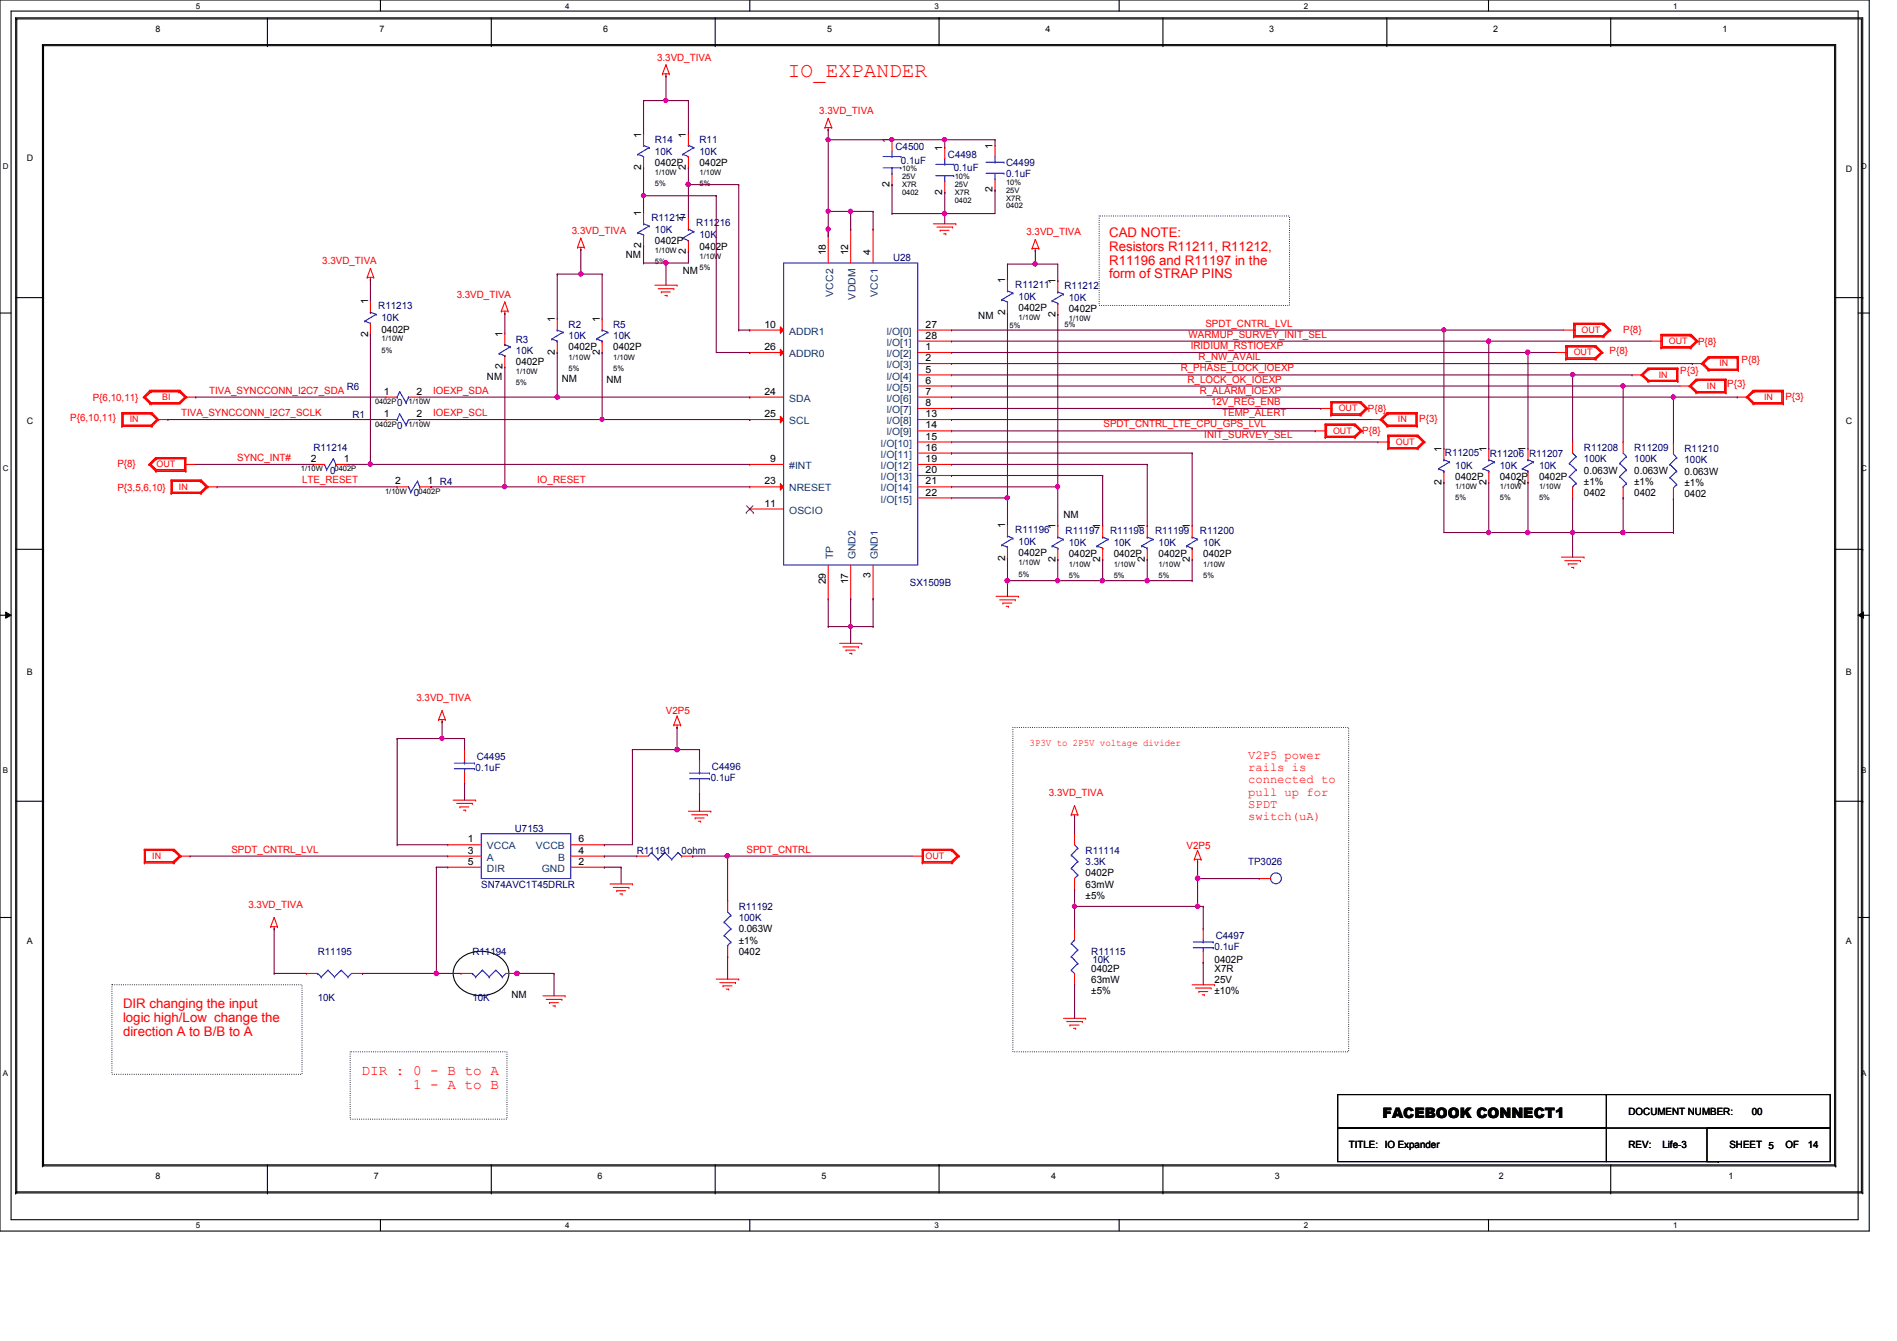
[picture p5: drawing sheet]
<svg xmlns="http://www.w3.org/2000/svg" width="297mm" height="210mm" viewBox="0 0 297 210" stroke-linecap="round" stroke-linejoin="round" font-family="sans-serif">
<defs><g id="words">
<text font-size="3.3" fill="#f00" x="123.4" y="12.1">IO_EXPANDER</text>
<g font-size="2.2" fill="#f00">
<text x="56.6" y="168.3">DIR : 0 - B to A</text>
<text x="64.7" y="170.6">1 - A to B</text>
</g>
<text font-size="2.2" x="216.5" y="175.1">FACEBOOK CONNECT1</text>
<g font-size="2.1" fill="#f00">
<text x="173.7" y="37.1">CAD NOTE:</text>
<text x="173.7" y="39.3">Resistors R11211, R11212,</text>
<text x="173.7" y="41.4">R11196 and R11197 in the</text>
<text x="173.7" y="43.6">form of STRAP PINS</text>
<text x="19.3" y="157.9">DIR changing the input</text>
<text x="19.3" y="160">logic high/Low change the</text>
<text x="19.3" y="162.2">direction A to B/B to A</text>
</g>
<g font-size="1.9" fill="#f00">
<text x="195.4" y="118.9">V2P5 power</text>
<text x="195.4" y="120.8">rails is</text>
<text x="195.4" y="122.7">connected to</text>
<text x="195.4" y="124.6">pull up for</text>
<text x="195.4" y="126.5">SPDT</text>
<text x="195.4" y="128.4">switch(uA)</text>
</g>
<g font-size="1.6" fill="#f00">
<text x="102.9" y="9.5">3.3VD_TIVA</text>
<text x="128.3" y="17.9">3.3VD_TIVA</text>
<text x="50.5" y="41.4">3.3VD_TIVA</text>
<text x="89.5" y="36.7">3.3VD_TIVA</text>
<text x="160.7" y="36.8">3.3VD_TIVA</text>
<text x="71.5" y="46.7">3.3VD_TIVA</text>
<text x="186.1" y="52.9">WARMUP_SURVEY_INIT_SEL</text>
<text x="188.7" y="51.1">SPDT_CNTRL_LVL</text>
<text x="254.1" y="52.1">P{8}</text>
<text x="184.9" y="58.2">R_PHASE_LOCK_IOEXP</text>
<text x="185.9" y="59.9">R_LOCK_OK_IOEXP</text>
<text x="186.4" y="54.7">IRIDIUM_RSTIOEXP</text>
<text x="187.7" y="56.4">R_NW_AVAIL</text>
<text x="252" y="55.4">P{8}</text>
<text x="263.1" y="58.5">P{3}</text>
<text x="265.9" y="54">P{8}</text>
<text x="272.7" y="56.8">P{8}</text>
<text x="11" y="65.9">P{6,10,11}</text>
<text x="14.5" y="62.8">P{6,10,11}</text>
<text x="28.4" y="65.2">TIVA_SYNCCONN_I2C7_SCLK</text>
<text x="32.8" y="61.6">TIVA_SYNCCONN_I2C7_SDA</text>
<text x="67.8" y="65.2">IOEXP_SCL</text>
<text x="67.8" y="61.6">IOEXP_SDA</text>
<text x="187.8" y="61.6">R_ALARM_IOEXP</text>
<text x="189.6" y="63.4">12V_REG_ENB</text>
<text x="191.3" y="65.2">TEMP_ALERT</text>
<text x="214.2" y="64.5">P{8}</text>
<text x="270.4" y="60.7">P{3}</text>
<text x="279.5" y="62.6">P{3}</text>
<text x="172.8" y="66.9">SPDT_CNTRL_LTE_CPU_GPS_LVL</text>
<text x="188.6" y="68.7">INIT_SURVEY_SEL</text>
<text x="213.3" y="68">P{8}</text>
<text x="222.2" y="66.1">P{3}</text>
<text x="18.4" y="77">P{3,5,6,10}</text>
<text x="18.4" y="73.1">P{8}</text>
<text x="37.1" y="72.2">SYNC_INT#</text>
<text x="47.3" y="75.7">LTE_RESET</text>
<text x="84.1" y="75.7">IO_RESET</text>
<text x="65.2" y="109.7">3.3VD_TIVA</text>
<text x="104.3" y="111.8">V2P5</text>
<text x="161.2" y="116.9">3P3V to 2P5V voltage divider</text>
<text x="164.2" y="124.6">3.3VD_TIVA</text>
<text x="36.2" y="133.5">SPDT_CNTRL_LVL</text>
<text x="116.9" y="133.5">SPDT_CNTRL</text>
<text x="185.8" y="132.9">V2P5</text>
<text x="38.9" y="142.2">3.3VD_TIVA</text>
</g>
<g font-size="1.6">
<text x="100.4" y="21.5" transform="rotate(-90 100.4 21.5)">1</text>
<text x="107.4" y="21.5" transform="rotate(-90 107.4 21.5)">1</text>
<text x="139.3" y="22.4" transform="rotate(-90 139.3 22.4)">1</text>
<text x="147.5" y="23.6" transform="rotate(-90 147.5 23.6)">1</text>
<text x="155.4" y="23.3" transform="rotate(-90 155.4 23.3)">1</text>
<text x="100.4" y="26.6" transform="rotate(-90 100.4 26.6)">2</text>
<text x="102.5" y="26">0402P</text>
<text x="107.4" y="26.6" transform="rotate(-90 107.4 26.6)">2</text>
<text x="109.5" y="26">0402P</text>
<text x="139.3" y="29.3" transform="rotate(-90 139.3 29.3)">2</text>
<text x="100.4" y="33.8" transform="rotate(-90 100.4 33.8)">1</text>
<text x="107.4" y="34.7" transform="rotate(-90 107.4 34.7)">1</text>
<text x="147.5" y="30.5" transform="rotate(-90 147.5 30.5)">2</text>
<text x="155.4" y="30.1" transform="rotate(-90 155.4 30.1)">2</text>
<text x="98" y="40.3">NM</text>
<text x="100.4" y="38.9" transform="rotate(-90 100.4 38.9)">2</text>
<text x="102.5" y="38.2">0402P</text>
<text x="107.4" y="39.8" transform="rotate(-90 107.4 39.8)">2</text>
<text x="109.5" y="39.1">0402P</text>
<text x="129.3" y="40" transform="rotate(-90 129.3 40)">18</text>
<text x="132.8" y="40" transform="rotate(-90 132.8 40)">12</text>
<text x="136.3" y="40" transform="rotate(-90 136.3 40)">4</text>
<text x="57.6" y="47.7" transform="rotate(-90 57.6 47.7)">1</text>
<text x="106.9" y="43">NM</text>
<text x="157.4" y="44.3" transform="rotate(-90 157.4 44.3)">1</text>
<text x="165.2" y="44.5" transform="rotate(-90 165.2 44.5)">1</text>
<text x="57.6" y="52.7" transform="rotate(-90 57.6 52.7)">2</text>
<text x="59.7" y="52.1">0402P</text>
<text x="78.7" y="52.7" transform="rotate(-90 78.7 52.7)">1</text>
<text x="86.9" y="50.5" transform="rotate(-90 86.9 50.5)">1</text>
<text x="93.9" y="50.5" transform="rotate(-90 93.9 50.5)">1</text>
<text x="119.7" y="51.3">10</text>
<text x="144.9" y="51.3">27</text>
<text x="144.9" y="53">28</text>
<text x="153.2" y="50">NM</text>
<text x="157.4" y="49.4" transform="rotate(-90 157.4 49.4)">2</text>
<text x="159.5" y="48.7">0402P</text>
<text x="165.2" y="49.6" transform="rotate(-90 165.2 49.6)">2</text>
<text x="167.3" y="48.9">0402P</text>
<text x="76.2" y="59.4">NM</text>
<text x="78.7" y="57.8" transform="rotate(-90 78.7 57.8)">2</text>
<text x="80.8" y="57.1">0402P</text>
<text x="86.9" y="55.5" transform="rotate(-90 86.9 55.5)">2</text>
<text x="88" y="59.8">NM</text>
<text x="89" y="54.9">0402P</text>
<text x="93.9" y="55.5" transform="rotate(-90 93.9 55.5)">2</text>
<text x="95" y="59.9">NM</text>
<text x="96" y="54.9">0402P</text>
<text x="119.7" y="54.8">26</text>
<text x="144.9" y="54.8">1</text>
<text x="144.9" y="56.6">2</text>
<text x="144.9" y="58.3">5</text>
<text x="60.1" y="61.8">1</text>
<text x="60.1" y="65.3">1</text>
<text x="65.2" y="61.8">2</text>
<text x="65.2" y="65.3">2</text>
<text x="119.7" y="61.8">24</text>
<text x="119.7" y="65.3">25</text>
<text x="144.9" y="60.1">6</text>
<text x="144.9" y="61.8">7</text>
<text x="144.9" y="63.6">8</text>
<text x="144.9" y="65.3">13</text>
<text x="144.9" y="67.1">14</text>
<text x="144.9" y="68.8">15</text>
<text x="144.9" y="70.6">16</text>
<text x="225.7" y="70.8" transform="rotate(-90 225.7 70.8)">1</text>
<text x="232.7" y="70.8" transform="rotate(-90 232.7 70.8)">1</text>
<text x="238.8" y="70.8" transform="rotate(-90 238.8 70.8)">1</text>
<text x="48.7" y="72.3">2</text>
<text x="53.8" y="72.3">1</text>
<text x="61.8" y="75.9">2</text>
<text x="66.9" y="75.9">1 R4</text>
<text x="119.7" y="75.9">23</text>
<text x="120.6" y="72.3">9</text>
<text x="144.9" y="72.3">19</text>
<text x="144.9" y="74.1">20</text>
<text x="144.9" y="75.9">21</text>
<text x="144.9" y="77.6">22</text>
<text x="225.7" y="75.9" transform="rotate(-90 225.7 75.9)">2</text>
<text x="227.8" y="75.2">0402P</text>
<text x="232.7" y="75.9" transform="rotate(-90 232.7 75.9)">2</text>
<text x="234.8" y="75.2">0402P</text>
<text x="238.8" y="75.9" transform="rotate(-90 238.8 75.9)">2</text>
<text x="241" y="75.2">0402P</text>
<text x="248" y="74.2">0.063W</text>
<text x="248" y="75.9">±1%</text>
<text x="248" y="77.7">0402</text>
<text x="255.9" y="74.2">0.063W</text>
<text x="255.9" y="75.9">±1%</text>
<text x="255.9" y="77.7">0402</text>
<text x="263.7" y="74.3">0.063W</text>
<text x="263.7" y="76.1">±1%</text>
<text x="263.7" y="77.9">0402</text>
<text x="119.7" y="79.3">11</text>
<text x="157.4" y="82.7" transform="rotate(-90 157.4 82.7)">1</text>
<text x="165.2" y="82.9" transform="rotate(-90 165.2 82.9)">1</text>
<text x="166.5" y="81.2">NM</text>
<text x="172.3" y="82.9" transform="rotate(-90 172.3 82.9)">1</text>
<text x="179.2" y="82.9" transform="rotate(-90 179.2 82.9)">1</text>
<text x="186.3" y="82.9" transform="rotate(-90 186.3 82.9)">1</text>
<text x="157.4" y="87.8" transform="rotate(-90 157.4 87.8)">2</text>
<text x="159.5" y="87.1">0402P</text>
<text x="165.2" y="88" transform="rotate(-90 165.2 88)">2</text>
<text x="167.3" y="87.3">0402P</text>
<text x="172.3" y="88" transform="rotate(-90 172.3 88)">2</text>
<text x="174.4" y="87.3">0402P</text>
<text x="179.2" y="88" transform="rotate(-90 179.2 88)">2</text>
<text x="181.4" y="87.3">0402P</text>
<text x="186.3" y="88" transform="rotate(-90 186.3 88)">2</text>
<text x="188.4" y="87.3">0402P</text>
<text x="129.3" y="91.5" transform="rotate(-90 129.3 91.5)">29</text>
<text x="132.8" y="91.5" transform="rotate(-90 132.8 91.5)">17</text>
<text x="136.3" y="90.6" transform="rotate(-90 136.3 90.6)">3</text>
<text x="73.2" y="131.9">1</text>
<text x="90.6" y="131.9">6</text>
<text x="73.2" y="135.4">5</text>
<text x="73.2" y="133.7">3</text>
<text x="90.6" y="133.7">4</text>
<text x="90.6" y="135.4">2</text>
<text x="170" y="137.2">0402P</text>
<text x="170" y="140.8">±5%</text>
<text x="170" y="139">63mW</text>
<text x="115.7" y="146">0.063W</text>
<text x="115.7" y="147.8">±1%</text>
<text x="115.7" y="149.5">0402</text>
<text x="170.9" y="152.1">0402P</text>
<text x="170.9" y="153.9">63mW</text>
<text x="170.9" y="155.7">±5%</text>
<text x="190.2" y="150.7">0402P</text>
<text x="190.2" y="153.9">25V</text>
<text x="190.2" y="152.1">X7R</text>
<text x="190.2" y="155.7">±10%</text>
<text x="80.1" y="156.3">NM</text>
<text x="211.2" y="179.8">TITLE: IO Expander</text>
<text x="255" y="174.6">DOCUMENT NUMBER:</text>
<text x="255" y="179.8">REV:</text>
<text x="260.3" y="179.8">Life-3</text>
<text x="270.8" y="179.8">SHEET 5</text>
<text x="274.3" y="174.6">00</text>
<text x="279.5" y="179.8">OF</text>
<text x="283" y="179.8">14</text>
</g>
<g font-size="1.6" fill="#000080">
<text x="102.5" y="22.4">R14</text>
<text x="109.5" y="22.4">R11</text>
<text x="140.2" y="23.5">C4500</text>
<text x="102.5" y="24.2">10K</text>
<text x="109.5" y="24.2">10K</text>
<text x="141.1" y="25.6">0.1uF</text>
<text x="148.4" y="24.7">C4498</text>
<text x="149.3" y="26.8">0.1uF</text>
<text x="157.5" y="27.7">0.1uF</text>
<text x="157.5" y="26">C4499</text>
<text x="102" y="34.5">R11217</text>
<text x="109" y="35.4">R11216</text>
<text x="102.5" y="36.5">10K</text>
<text x="109.5" y="37.3">10K</text>
<text x="139.8" y="40.9">U28</text>
<text x="159" y="45">R11211</text>
<text x="159.5" y="47">10K</text>
<text x="166.7" y="45.3">R11212</text>
<text x="167.3" y="47.2">10K</text>
<text x="59.2" y="48.4">R11213</text>
<text x="59.7" y="50.3">10K</text>
<text x="80.8" y="53.6">R3</text>
<text x="89" y="51.4">R2</text>
<text x="89" y="53.1">10K</text>
<text x="96" y="51.4">R5</text>
<text x="96" y="53.1">10K</text>
<text x="80.8" y="55.4">10K</text>
<text x="54.3" y="61">R6</text>
<text x="55.2" y="65.4">R1</text>
<text x="62.2" y="63.6">0</text>
<text x="49.1" y="70.7">R11214</text>
<text x="62.2" y="67.1">0</text>
<text x="226.2" y="71.3">R11205</text>
<text x="233.3" y="71.5">R11206 R11207</text>
<text x="248" y="70.7">R11208</text>
<text x="255.9" y="70.7">R11209</text>
<text x="263.7" y="70.8">R11210</text>
<text x="51.7" y="74.2">0</text>
<text x="64.8" y="77.7">0</text>
<text x="227.8" y="73.4">10K</text>
<text x="234.8" y="73.4">10K</text>
<text x="241" y="73.4">10K</text>
<text x="248" y="72.4">100K</text>
<text x="255.9" y="72.4">100K</text>
<text x="263.7" y="72.6">100K</text>
<text x="159" y="83.4">R11196</text>
<text x="166.8" y="83.6">R11197</text>
<text x="173.8" y="83.6">R11198</text>
<text x="180.8" y="83.6">R11199</text>
<text x="187.9" y="83.6">R11200</text>
<text x="159.5" y="85.4">10K</text>
<text x="167.3" y="85.6">10K</text>
<text x="174.4" y="85.6">10K</text>
<text x="181.4" y="85.6">10K</text>
<text x="188.4" y="85.6">10K</text>
<text x="142.5" y="91.7">SX1509B</text>
<text x="74.6" y="119">C4495</text>
<text x="74.5" y="120.8">0.1uF</text>
<text x="111.3" y="122.3">0.1uF</text>
<text x="111.5" y="120.6">C4496</text>
<text x="80.6" y="130.3">U7153</text>
<text x="99.7" y="133.7">R11191</text>
<text x="106.7" y="133.7">0ohm</text>
<text x="170" y="133.7">R11114</text>
<text x="170" y="135.5">3.3K</text>
<text x="195.4" y="135.5">TP3026</text>
<text x="75.4" y="139">SN74AVC1T45DRLR</text>
<text x="115.7" y="142.5">R11192</text>
<text x="49.7" y="149.5">R11195</text>
<text x="74" y="149.5">R11194</text>
<text x="115.7" y="144.3">100K</text>
<text x="170.9" y="149.5">R11115</text>
<text x="190.2" y="148.8">0.1uF</text>
<text x="190.3" y="147.1">C4497</text>
<text x="171" y="150.7">10K</text>
<text x="49.7" y="156.7">10K</text>
<text x="74" y="156.7">10K</text>
</g>
<g font-size="1.6" fill="#004080">
<text x="130.4" y="46.4" transform="rotate(-90 130.4 46.4)">VCC2</text>
<text x="133.9" y="46.9" transform="rotate(-90 133.9 46.9)">VDDM</text>
<text x="137.5" y="46.4" transform="rotate(-90 137.5 46.4)">VCC1</text>
<text x="123.6" y="52.4">ADDR1</text>
<text x="138.8" y="52.4">I/O[0]</text>
<text x="123.6" y="55.9">ADDR0</text>
<text x="138.8" y="55.9">I/O[2]</text>
<text x="138.8" y="57.7">I/O[3]</text>
<text x="138.8" y="59.4">I/O[4]</text>
<text x="138.8" y="54.1">I/O[1]</text>
<text x="123.6" y="62.9">SDA</text>
<text x="138.8" y="61.2">I/O[5]</text>
<text x="138.8" y="62.9">I/O[6]</text>
<text x="138.8" y="64.7">I/O[7]</text>
<text x="123.6" y="66.4">SCL</text>
<text x="137.9" y="69.9">I/O[10]</text>
<text x="137.9" y="71.7">I/O[11]</text>
<text x="138.8" y="66.4">I/O[8]</text>
<text x="138.8" y="68.2">I/O[9]</text>
<text x="123.6" y="73.4">#INT</text>
<text x="123.6" y="77">NRESET</text>
<text x="137.9" y="73.4">I/O[12]</text>
<text x="137.9" y="75.2">I/O[13]</text>
<text x="137.9" y="77">I/O[14]</text>
<text x="123.6" y="80.4">OSCIO</text>
<text x="137.9" y="78.7">I/O[15]</text>
<text x="130.4" y="87.6" transform="rotate(-90 130.4 87.6)">TP</text>
<text x="133.9" y="87.6" transform="rotate(-90 133.9 87.6)">GND2</text>
<text x="137.5" y="87.6" transform="rotate(-90 137.5 87.6)">GND1</text>
<text x="76.2" y="136.5">DIR</text>
<text x="76.2" y="134.8">A</text>
<text x="76.2" y="133">VCCA</text>
<text x="83.9" y="133">VCCB</text>
<text x="84.8" y="136.5">GND</text>
<text x="87.4" y="134.8">B</text>
</g>
<g font-size="1.4">
<text x="24.3" y="5">8</text>
<text x="59.4" y="5">7</text>
<text x="94.4" y="5">6</text>
<text x="129.5" y="5">5</text>
<text x="163.7" y="5">4</text>
<text x="198.7" y="5">3</text>
<text x="233.8" y="5">2</text>
<text x="269.7" y="5">1</text>
<text x="4.2" y="25.1">D</text>
<text x="289" y="26.9">D</text>
<text x="4.2" y="66.3">C</text>
<text x="289" y="66.3">C</text>
<text x="4.2" y="105.7">B</text>
<text x="289" y="105.7">B</text>
<text x="4.2" y="147.8">A</text>
<text x="289" y="147.8">A</text>
<text x="24.3" y="184.6">8</text>
<text x="58.5" y="184.6">7</text>
<text x="93.6" y="184.6">6</text>
<text x="128.6" y="184.6">5</text>
<text x="164.5" y="184.6">4</text>
<text x="199.6" y="184.6">3</text>
<text x="234.7" y="184.6">2</text>
<text x="270.6" y="184.6">1</text>
</g>
<g font-size="1.4" fill="#f00">
<text x="247.6" y="52.1">OUT</text>
<text x="261.3" y="53.9">OUT</text>
<text x="246.4" y="55.6">OUT</text>
<text x="259.7" y="59.1">IN</text>
<text x="269.2" y="57.4">IN</text>
<text x="25.4" y="62.7">BI</text>
<text x="209.6" y="64.4">OUT</text>
<text x="267.3" y="60.9">IN</text>
<text x="276.2" y="62.7">IN</text>
<text x="20.3" y="66.1">IN</text>
<text x="208.7" y="67.9">OUT</text>
<text x="218.5" y="69.6">OUT</text>
<text x="218.9" y="66.1">IN</text>
<text x="24.5" y="73.2">OUT</text>
<text x="28" y="76.7">IN</text>
<text x="23.8" y="134.5">IN</text>
<text x="144.9" y="134.5">OUT</text>
</g>
<g font-size="1.3">
<text x="30.6" y="1.4">5</text>
<text x="88.5" y="1.4">4</text>
<text x="146.3" y="1.4">3</text>
<text x="204.1" y="1.4">2</text>
<text x="262" y="1.4">1</text>
<text x=".5" y="26.5">D</text>
<text x="291.4" y="26.5">D</text>
<text x=".5" y="73.8">C</text>
<text x="291.4" y="73.8">C</text>
<text x=".5" y="121.1">B</text>
<text x="291.4" y="121.1">B</text>
<text x=".5" y="168.4">A</text>
<text x="291.4" y="168.4">A</text>
<text x="30.6" y="192.4">5</text>
<text x="88.5" y="192.4">4</text>
<text x="146.3" y="192.4">3</text>
<text x="204.1" y="192.4">2</text>
<text x="262" y="192.4">1</text>
</g>
<g font-size="1.2">
<text x="102.5" y="29.1">5%</text>
<text x="102.5" y="27.4">1/10W</text>
<text x="109.5" y="29.1">5%</text>
<text x="109.5" y="27.4">1/10W</text>
<text x="141.2" y="29.3">X7R</text>
<text x="141.2" y="28.1">25V</text>
<text x="141.2" y="26.8">10%</text>
<text x="149.5" y="29.3">25V</text>
<text x="149.5" y="28.1">10%</text>
<text x="157.5" y="29">10%</text>
<text x="141.2" y="30.5">0402</text>
<text x="149.5" y="31.7">0402</text>
<text x="149.5" y="30.5">X7R</text>
<text x="157.5" y="32.6">0402</text>
<text x="157.5" y="31.4">X7R</text>
<text x="157.5" y="30.2">25V</text>
<text x="102.5" y="41.4">5%</text>
<text x="102.5" y="39.6">1/10W</text>
<text x="109.5" y="40.5">1/10W</text>
<text x="109.5" y="42.3">5%</text>
<text x="59.7" y="53.5">1/10W</text>
<text x="158.1" y="51.4">5%</text>
<text x="159.5" y="50.2">1/10W</text>
<text x="166.7" y="51.2">5%</text>
<text x="167.3" y="50.3">1/10W</text>
<text x="59.7" y="55.2">5%</text>
<text x="80.8" y="58.6">1/10W</text>
<text x="89" y="58">5%</text>
<text x="89" y="56.3">1/10W</text>
<text x="96" y="58">5%</text>
<text x="96" y="56.3">1/10W</text>
<text x="58.7" y="63.3">0402P</text>
<text x="64" y="63.3">1/10W</text>
<text x="80.8" y="60.3">5%</text>
<text x="58.7" y="66.8">0402P</text>
<text x="64" y="66.8">1/10W</text>
<text x="47.1" y="73.8">1/10W</text>
<text x="52.4" y="73.8">0402P</text>
<text x="60.3" y="77.3">1/10W</text>
<text x="65.5" y="77.3">0402P</text>
<text x="227.8" y="76.6">1/10W</text>
<text x="234.8" y="76.6">1/10W</text>
<text x="241" y="76.6">1/10W</text>
<text x="227.8" y="78.4">5%</text>
<text x="234.8" y="78.4">5%</text>
<text x="241" y="78.4">5%</text>
<text x="159.5" y="88.5">1/10W</text>
<text x="167.3" y="88.7">1/10W</text>
<text x="174.4" y="88.7">1/10W</text>
<text x="181.4" y="88.7">1/10W</text>
<text x="188.4" y="88.7">1/10W</text>
<text x="159.5" y="90.3">5%</text>
<text x="167.3" y="90.5">5%</text>
<text x="174.4" y="90.5">5%</text>
<text x="181.4" y="90.5">5%</text>
<text x="188.4" y="90.5">5%</text>
</g>
</g></defs>
<path d="M0 0h292.7v192.8h-292.7zM1.7 1.7h289.2v189.3h-289.2z" fill="none" stroke="#000" stroke-width=".17"/>
<g fill="#fff">
<path d="M30.6 .2h.7v1.4h-.7z"/>
<path d="M30.6 191.2h.7v1.4h-.7z"/>
</g>
<path d="M59.6 0v1.7M59.6 191v1.7" fill="none" stroke="#000" stroke-width=".17"/>
<g fill="#fff">
<path d="M88.5 .2h.7v1.4h-.7z"/>
<path d="M88.5 191.2h.7v1.4h-.7z"/>
</g>
<path d="M117.4 0v1.7M117.4 191v1.7" fill="none" stroke="#000" stroke-width=".17"/>
<g fill="#fff">
<path d="M146.3 .2h.7v1.4h-.7z"/>
<path d="M146.3 191.2h.7v1.4h-.7z"/>
</g>
<path d="M175.2 0v1.7M175.2 191v1.7" fill="none" stroke="#000" stroke-width=".17"/>
<g fill="#fff">
<path d="M204.1 .2h.7v1.4h-.7z"/>
<path d="M204.1 191.2h.7v1.4h-.7z"/>
</g>
<path d="M233 0v1.7M233 191v1.7" fill="none" stroke="#000" stroke-width=".17"/>
<g fill="#fff">
<path d="M262 .2h.6v1.4h-.6z"/>
<path d="M262 191.2h.6v1.4h-.6z"/>
<path d="M.5 25.4h.9v1.4h-.9z"/>
<path d="M291.4 25.4h.9v1.4h-.9z"/>
<path d="M.5 72.6h.9v1.4h-.9z"/>
<path d="M291.4 72.6h.9v1.4h-.9z"/>
</g>
<path d="M0 49h1.7M290.9 49h1.8" fill="none" stroke="#000" stroke-width=".17"/>
<g fill="#fff">
<path d="M.5 120h.8v1.4h-.8z"/>
<path d="M291.4 120h.8v1.4h-.8z"/>
</g>
<path d="M0 96.4h1.7M290.9 96.4h1.8" fill="none" stroke="#000" stroke-width=".17"/>
<path d="M.9 95.8l.8 .6-.8 .4zM290.9 96.4l.9-.6v1z" fill="#000"/>
<path d="M.9 95.8l.8 .6-.8 .4zM290.9 96.4l.9-.6v1z" fill="none" stroke="#000" stroke-width=".16"/>
<g fill="#fff">
<path d="M.5 167.3h.8v1.4h-.8z"/>
<path d="M291.4 167.3h.8v1.4h-.8z"/>
</g>
<g fill="none" stroke="#000" stroke-width=".17">
<path d="M2.5 2.8h.1M2.5 2.8h289.1v184M2.5 2.8v184M2.6 3h.1M2.6 3v183.6M2.6 3h288.8v183.6M6.6 7h.1M6.6 7v175.6M6.6 7h280.8v175.6M6.8 7.2h.1M6.8 7.2h280.4v175.2M6.8 7.2v175.2"/>
<path d="M41.9 7.2h.1M41.9 2.8v4.4M76.9 7.2h.1M76.9 2.8v4.4M112 7.2h.1M112 2.8v4.4M147 2.8h.1M147 2.8v4.4M182.1 7.2h.1M182.1 2.8v4.4M217.1 7.2h.1M217.1 2.8v4.4"/>
<path d="M252.2 7.2h.1M252.2 2.8v4.4M2.5 46.6h4.3M6.8 46.6h.1M287.2 46.6h4.4M291.6 46.6h.1M2.5 86h4.3M6.8 86h.1M287.2 86h4.4M291.6 86h.1M2.5 125.5h4.3M6.8 125.5h.1"/>
<path d="M287.2 125.5h4.4M291.6 125.5h.1M0 143.7h1.7M71.7 150.5a5 5 0 0 1 7.6 .6 3.1 3.1 0 0 1-1.6 4.2 4.9 4.9 0 0 1-6.4-1.5 2.89 2.89 0 0 1 .4-3.3zM290.9 143.7h1.8M209.4 171.4h77.2v5.3h-77.2zM209.4 176.7h42.1v5.2h-42.1zM251.5 171.4h.1M251.5 171.4v5.3M267.3 176.7h19.3v5.2h-19.3zM2.5 186.8h.1M2.5 186.8h289.1"/>
<path d="M2.6 186.6h.1M2.6 186.6h288.8M6.6 182.6h.1M6.6 182.6h280.8M6.8 182.4h.1M6.8 182.4h280.4M41.9 186.8h.1M41.9 182.4v4.4M76.9 186.8h.1M76.9 182.4v4.4M112 186.8h.1M112 182.4v4.4"/>
<path d="M147 182.4h.1M147 182.4v4.4M182.1 186.8h.1M182.1 182.4v4.4M251.5 181.9h17.5M252.2 186.8h.1M252.2 182.4v4.4M269 181.9h.1M287.2 182.4h.1M287.4 182.6h.1M291.4 186.6h.1M291.6 186.8h.1"/>
</g>
<path d="M172.1 33.8h29.8v14h-29.8zM158.6 113.9h52.6v50.8h-52.6zM17.5 154.2h29.8v14h-29.8zM54.8 164.7h24.6v10.6h-24.6z" fill="none" stroke="#000" stroke-width=".17" stroke-dasharray="0 .3"/>
<g fill="none" stroke="#f00" stroke-width=".17">
<path d="M103.7 11.6h.1M103.7 11.6h1.1M104.3 11.9h.1M104.3 10.2h.1M104.3 11.6v.3M104.3 10.2l-.6 1.4M104.3 10.2l.5 1.4M104.8 11.6h.1M129.2 20h.1M129.2 20h1M129.7 18.5h.1M129.7 20v.3"/>
<path d="M129.7 18.5l-.5 1.5M129.7 18.5l.5 1.5M130.2 20h.1M90.4 38.7h.1M90.4 38.7h1.1M90.9 39.1h.1M90.9 37.3h.1M90.9 38.7v.4M90.9 37.3l-.5 1.4M90.9 37.3l.6 1.4M91.5 38.7h.1M100.8 21h.1"/>
<path d="M100.8 26.3h.1M100.8 21v1.8M100.8 24.5v1.8M107.8 34.2h.1M107.8 39.4h.1M107.8 21h.1M107.8 26.3h.1M107.8 21v1.8M107.8 24.5v1.8M107.8 34.2v1.7M107.8 37.7v1.7M129.7 20.3h.1"/>
<path d="M139.7 21.9h.1M139.7 28.9h.1M139.7 21.9v1.8M139.7 27.1v1.8M146.1 35.1h3.5M146.7 35.6h2.4M147.2 36.1h.1M147.2 36.1h1.4M147.7 36.6h.4M148.1 36.6h.1M149.1 35.6h.1M149.6 35.1h.1"/>
<path d="M155.8 22.8h.1M155.8 29.8h.1M155.8 22.8v1.7M155.8 28v1.8M161.6 38.9h.1M161.6 38.9h1M162.1 39.2h.1M162.1 37.5h.1M162.1 38.9v.3M162.1 37.5l-.5 1.4M162.1 37.5l.5 1.4M162.6 38.9h.1"/>
<path d="M57.5 43.4h.1M57.5 43.4h1M58 43.8h.1M58 42h.1M58 47.1h.1M58 52.4h.1M58 43.4v.4M58 47.1v1.8M58 50.6v1.8M58 42l.5 1.4M58 42l-.5 1.4M58.5 43.4h.1"/>
<path d="M78.5 48.7h.1M78.5 48.7h1M79 49.1h.1M79 47.3h.1M79 52.2h.1M79 57.5h.1M79 48.7v.4M79 52.2v1.8M79 55.7v1.8M79 47.3l.5 1.4M79 47.3l-.5 1.4M79.5 48.7h.1"/>
<path d="M94.3 50h.1M94.3 55.2h.1M94.3 50v1.7M94.3 53.4v1.8M102.5 44.7h3.5M103 45.2h2.5M103.5 45.7h.1M103.5 45.7h1.4M104.1 46.3h.3M104.4 46.3h.1M105.5 45.2h.1M106 44.7h.1"/>
<path d="M143.7 58.7h5.3M143.7 56.9h5.3M143.7 55.2h5.3M143.7 51.7h5.3M143.7 53.4h5.3M149 55.2h.1M149 56.9h.1M149 58.7h.1M149 51.7h.1M149 53.4h.1M157.7 43.8h.1M157.7 49.1h.1"/>
<path d="M157.7 43.8v1.8M157.7 47.3v1.8M243.6 55.2h1.8M244.8 51.7h1.8M245.2 54.1h.1M245.2 56.3h.1M245.2 54.1h4.7M245.2 54.1v2.2M245.2 56.3h4.7M245.4 55.2h.1M245.4 54.3h.1M245.4 56h.1"/>
<path d="M245.4 56h4.3M245.4 54.3h4.3M245.4 54.3v1.7M246.4 50.6h.1M246.4 52.7h.1M246.4 50.6h4.7M246.4 50.6v2.1M246.4 52.7h4.7M246.6 51.7h.1M246.6 50.8h.1M246.6 52.6h.1M246.6 50.8h4.4"/>
<path d="M246.6 50.8v1.8M246.6 52.6h4.4M249.7 54.3h.1M249.7 56h.1M249.7 54.1h.1M249.7 56.3h.1M249.7 54.3l.9 .9M249.7 54.3l1.1 .9M249.7 54.1l1.1 1.1M249.9 54.1h.1M249.9 56.3h.1M249.9 54.1l1.1 1.1"/>
<path d="M250.6 55.2h.1M250.6 55.2l-.9 .8M250.8 55.2h.1M250.8 55.2l-1.1 1.1M250.8 55.2l-1.1 .8M251 55.2h.1M251 50.8h.1M251 52.6h.1M251 50.6h.1M251 52.7h.1M251 55.2l-1.1 1.1M251 50.8l.8 .9"/>
<path d="M251 50.8l1 .9M251 50.6l1 1.1M251.1 50.6h.1M251.1 52.7h.1M251.1 50.6l1.1 1.1M251.8 51.7h.1M251.8 51.7l-.8 .9M252 51.7h.1M252 51.7l-1 1M252 51.7l-1 .9M252.2 51.7h.1M252.2 51.7l-1.1 1"/>
<path d="M255.5 58.7h1.8M256.9 58.7h.1M256.9 58.7l1.1 1M257.1 58.7h.1M257.1 58.7l1 1M257.1 58.7l1 .9M257.3 58.7h.1M257.3 58.7l.8 .9M258 57.7h.1M258 59.7h.1M258 57.7h4.7M258 59.7h4.7"/>
<path d="M258 57.7l-1.1 1M258.1 57.8h.1M258.1 59.6h.1M258.1 57.7h.1M258.1 59.7h.1M258.1 59.6h4.4M258.1 57.8l-.8 .9M258.1 57.8h4.4M258.1 57.8l-1 .9M258.1 57.7l-1 1M258.5 53.4h1.8M260.1 52.4h.1"/>
<path d="M260.1 54.5h.1M260.1 52.4h4.7M260.1 52.4v2.1M260.1 54.5h4.7M260.3 53.4h.1M260.3 52.6h.1M260.3 54.3h.1M260.3 54.3h4.3M260.3 52.6h4.3M260.3 52.6v1.7M262.5 57.8h.1M262.5 59.6h.1"/>
<path d="M262.5 57.8v1.8M262.7 57.7h.1M262.7 59.7h.1M262.7 57.7v2M264.6 52.6h.1M264.6 54.3h.1M264.6 52.4h.1M264.6 54.5h.1M264.6 52.6l.9 .8M264.6 52.6l1.1 .8M264.6 52.4l1.1 1M264.8 52.4h.1"/>
<path d="M264.8 54.5h.1M264.8 52.4l1.1 1M265 56.9h1.7M265.5 59.4h.1M265.5 53.4h.1M265.5 59.4h4.7M265.5 59.4l-1 1.1M265.5 53.4l-.9 .9M265.7 59.6h.1M265.7 59.4h.1M265.7 53.4h.1M265.7 59.6l-.9 .9"/>
<path d="M265.7 59.6h4.3M265.7 59.6l-1.1 .9M265.7 59.4l-1.1 1.1M265.7 53.4l-1.1 1.1M265.7 53.4l-1.1 .9M265.9 53.4h.1M265.9 53.4l-1.1 1.1M266.4 56.9h.1M266.4 56.9l1 1.1M266.6 56.9h.1M266.6 56.9l1 1.1M266.6 56.9l1 .9"/>
<path d="M266.7 56.9h.1M266.7 56.9l.9 .9M267.4 55.9h.1M267.4 58h.1M267.4 55.9h4.8M267.4 58h4.8M267.4 55.9l-1 1M267.6 56h.1M267.6 57.8h.1M267.6 55.9h.1M267.6 58h.1M267.6 57.8h4.4"/>
<path d="M267.6 56l-.9 .9M267.6 56h4.4M267.6 56l-1 .9M267.6 55.9l-1 1M270 59.6h.1M270 59.6v1.7M270.2 59.4h.1M270.2 59.4v2.1M272 56h.1M272 57.8h.1M272 56v1.8M272.2 55.9h.1"/>
<path d="M272.2 58h.1M272.2 55.9v2.1M19.1 64.6h.1M19.1 66.8h.1M19.1 64.6h4.7M19.1 64.6v2.2M19.1 66.8h4.7M19.3 64.8h.1M19.3 66.6h.1M19.3 64.8h4.4M19.3 64.8v1.8M19.3 66.6h4.4"/>
<path d="M22.4 62.2h.1M22.4 62.2l1.1 1M22.6 62.2h.1M22.6 62.2l1.1 1M22.6 62.2l1.1 .9M22.8 62.2h.1M22.8 62.2l.9 .9M23.3 72.7h.1M23.3 72.7l1 1.1M23.5 63.2h.1M23.5 61.1h.1M23.5 72.7h.1"/>
<path d="M23.5 61.1h4.7M23.5 61.1l-1.1 1.1M23.5 72.7l1 1.1M23.5 72.7l1 .9M23.7 64.8h.1M23.7 66.6h.1M23.7 64.6h.1M23.7 66.8h.1M23.7 63.2h.1M23.7 61.1h.1M23.7 63.1h.1M23.7 61.3h.1"/>
<path d="M23.7 72.7h.1M23.7 61.3h4.3M23.7 63.1h4.3M23.7 64.8l.8 .9M23.7 64.8l1 .9M23.7 64.6l1 1.1M23.7 61.1l-1.1 1.1M23.7 61.3l-1.1 .9M23.7 61.3l-.9 .9M23.7 72.7l.8 .9M23.8 64.6h.1M23.8 66.8h.1"/>
<path d="M23.8 64.6l1 1.1M24.3 71.7h.1M24.3 73.8h.1M24.3 71.7h4.8M24.3 73.8h4.8M24.3 71.7l-1 1M24.5 65.7h.1M24.5 71.8h.1M24.5 73.6h.1M24.5 71.7h.1M24.5 73.8h.1M24.5 65.7h1.8"/>
<path d="M24.5 65.7l-.8 .9M24.5 71.8l-.8 .9M24.5 71.8h4.4M24.5 73.6h4.4M24.5 71.8l-1 .9M24.5 71.7l-1 1M24.7 65.7h.1M24.7 65.7l-1 1.1M24.7 65.7l-1 .9M24.8 65.7h.1M24.8 65.7l-1 1.1M26.8 75.2h.1"/>
<path d="M26.8 77.3h.1M26.8 75.2h4.7M26.8 75.2v2.1M26.8 77.3h4.7M27 75.4h.1M27 77.1h.1M27 75.4h4.4M27 75.4v1.7M27 77.1h4.4M28 61.3h.1M28 61.1h.1M28 61.3l.9 .9"/>
<path d="M28 61.3l1.1 .9M28 61.1l1.1 1.1M28.2 61.1h.1M28.2 61.1l1.1 1.1M28.9 62.2h.1M28.9 72.7h.1M28.9 71.8h.1M28.9 73.6h.1M28.9 62.2h1.7M28.9 62.2l-.9 .9M28.9 72.7h1.7M28.9 71.8v1.8"/>
<path d="M29.1 62.2h.1M29.1 71.7h.1M29.1 73.8h.1M29.1 62.2l-1.1 .9M29.1 62.2l-1.1 1M29.1 71.7v2.1M29.3 62.2h.1M29.3 62.2l-1.1 1h-4.7M31.4 75.4h.1M31.4 77.1h.1M31.4 75.2h.1M31.4 77.3h.1"/>
<path d="M31.4 75.4l.8 .8M31.4 75.4l1 .8M31.4 75.2l1 1M31.5 75.2h.1M31.5 77.3h.1M31.5 75.2l1.1 1M32.2 76.2h.1M32.2 76.2h1.8M32.2 76.2l-.8 .9M32.4 76.2h.1M32.4 76.2l-1 1.1M32.4 76.2l-1 .9"/>
<path d="M32.6 76.2h.1M32.6 76.2l-1.1 1.1M49.1 72.7h.1M49.1 72.7h1.7M52.6 72.7h1.7M54.3 72.7h.1M60.5 62.2h.1M60.5 62.2h1.7M64 62.2h1.7M65.7 62.2h.1M117.4 72.7h.1M117.4 72.7h5.3"/>
<path d="M143.7 60.5h5.3M143.7 76.2h5.3M143.7 62.2h5.3M143.7 65.7h5.3M143.7 72.7h5.3M143.7 64h5.3M143.7 67.5h5.3M143.7 69.2h5.3M143.7 71h5.3M143.7 74.5h5.3M143.7 78h5.3M149 60.5h.1"/>
<path d="M149 62.2h.1M149 64h.1M149 65.7h.1M149 67.5h.1M149 69.2h.1M149 71h.1M149 72.7h.1M149 74.5h.1M149 76.2h.1M149 78h.1M205.9 67.5h1.8M206.8 64h1.7"/>
<path d="M207.5 66.4h.1M207.5 68.5h.1M207.5 66.4h4.7M207.5 66.4v2.1M207.5 68.5h4.7M207.7 67.5h.1M207.7 66.6h.1M207.7 68.3h.1M207.7 66.6h4.3M207.7 66.6v1.7M207.7 68.3h4.3M208.4 62.9h.1"/>
<path d="M208.4 65h.1M208.4 62.9h4.7M208.4 62.9v2.1M208.4 65h4.7M208.5 64h.1M208.5 63.1h.1M208.5 64.8h.1M208.5 63.1h4.4M208.5 64.8h4.4M208.5 63.1v1.7M212 66.6h.1M212 68.3h.1"/>
<path d="M212 66.4h.1M212 68.5h.1M212 66.6l.9 .9M212 66.6l1.1 .9M212 66.4l1.1 1.1M212.2 66.4h.1M212.2 68.5h.1M212.2 66.4l1.1 1.1M212.9 63.1h.1M212.9 64.8h.1M212.9 62.9h.1M212.9 65h.1"/>
<path d="M212.9 67.5h.1M212.9 63.1l.9 .9M212.9 63.1l1.1 .9M212.9 62.9l1.1 1.1M212.9 67.5l-.9 .8M213.1 62.9h.1M213.1 65h.1M213.1 67.5h.1M213.1 62.9l1.1 1.1M213.1 67.5l-1.1 1M213.1 67.5l-1.1 .8M213.3 67.5h.1"/>
<path d="M213.3 67.5l-1.1 1M213.8 64h.1M213.8 64l-.9 .8M214 64h.1M214 64l-1.1 1M214 64l-1.1 .8M214.2 64h.1M214.2 64l-1.1 1M214.7 65.7h1.8M215.7 69.2h1.8M216.1 65.7h.1M216.1 65.7l1 1.1"/>
<path d="M216.2 65.7h.1M216.2 65.7l1.1 1.1M216.2 65.7l1.1 .9M216.5 65.7h.1M216.5 65.7l.8 .9M217.1 64.6h.1M217.1 66.8h.1M217.1 64.6h4.8M217.1 66.8h4.8M217.1 64.6l-1 1.1M217.3 64.8h.1M217.3 66.6h.1"/>
<path d="M217.3 64.6h.1M217.3 66.8h.1M217.3 68.2h.1M217.3 70.3h.1M217.3 64.8h4.4M217.3 66.6h4.4M217.3 64.8l-.8 .9M217.3 64.8l-1.1 .9M217.3 64.6l-1.1 1.1M217.3 68.2h4.7M217.3 68.2v2.1M217.3 70.3h4.7"/>
<path d="M217.5 69.2h.1M217.5 68.3h.1M217.5 70.1h.1M217.5 68.3h4.4M217.5 68.3v1.8M217.5 70.1h4.4M221.7 64.8h.1M221.7 66.6h.1M221.7 64.8v1.8M221.9 64.6h.1M221.9 66.8h.1M221.9 68.3h.1"/>
<path d="M221.9 70.1h.1M221.9 68.2h.1M221.9 70.3h.1M221.9 64.6v2.2M221.9 68.3l.9 .9M221.9 68.3l1 .9M221.9 68.2l1 1M222 68.2h.1M222 70.3h.1M222 68.2l1.1 1M222.8 69.2h.1M222.8 69.2l-.9 .9"/>
<path d="M222.9 69.2h.1M222.9 69.2l-1 1.1M222.9 69.2l-1 .9M223.1 69.2h.1M223.1 69.2l-1.1 1.1M226.1 70.3h.1M226.1 75.5h.1M226.1 70.3v1.7M226.1 73.8v1.7M239.2 70.3h.1M239.2 75.5h.1M239.2 70.3v1.7"/>
<path d="M239.2 73.8v1.7M263.1 60.5h1.7M264.5 60.5h.1M264.5 60.5l1 1M264.6 60.5h.1M264.6 60.5l1.1 1M264.6 60.5l1.1 .8M264.8 60.5h.1M264.8 60.5l.9 .8M265.5 61.5h.1M265.5 61.5h4.7M265.7 61.3h.1"/>
<path d="M265.7 61.5h.1M265.7 61.3h4.3M270 61.3h.1M270.2 61.5h.1M272 62.2h1.7M273.4 62.2h.1M273.4 62.2l1 1M273.6 62.2h.1M273.6 62.2l1 1M273.6 62.2l1 .9M273.7 62.2h.1M273.7 62.2l.9 .9"/>
<path d="M274.4 61.1h.1M274.4 63.2h.1M274.4 61.1h4.8M274.4 63.2h4.8M274.4 61.1l-1 1.1M274.6 61.3h.1M274.6 63.1h.1M274.6 61.1h.1M274.6 63.2h.1M274.6 61.3h4.4M274.6 61.3l-.9 .9M274.6 61.3l-1 .9"/>
<path d="M274.6 63.1h4.4M274.6 61.1l-1 1.1M279 61.3h.1M279 63.1h.1M279 61.3v1.8M279.2 61.1h.1M279.2 63.2h.1M279.2 61.1v2.1M156 93.4h3.5M156.5 93.9h2.5M157 94.4h.1M157 94.4h1.4"/>
<path d="M157.5 95h.4M157.9 95h.1M159 93.9h.1M159.5 93.4h.1M165.6 82.3h.1M165.6 87.6h.1M165.6 82.3v1.8M165.6 85.9v1.7M179.6 82.3h.1M179.6 87.6h.1M179.6 82.3v1.8M179.6 85.9v1.7"/>
<path d="M244.5 87.2h3.5M245 87.8h2.4M245.5 88.3h.1M245.5 88.3h1.4M246 88.9h.4M246.4 88.9h.1M247.4 87.8h.1M248 87.2h.1M68.7 112.7h.1M68.7 112.7h1M69.2 113h.1M69.2 111.3h.1"/>
<path d="M69.2 112.7v.3M69.2 111.3l-.5 1.4M69.2 111.3l.5 1.4M69.7 112.7h.1M105.5 113.5h.1M105.5 113.5h1.1M106 113.9h.1M106 112.1h.1M106 113.5v.4M106 112.1l-.5 1.4M106 112.1l.6 1.4M106.6 113.5h.1"/>
<path d="M131.4 100.8h3.5M132 101.3h2.4M132.5 101.8h.1M132.5 101.8h1.4M133 102.3h.3M133.3 102.3h.1M134.4 101.3h.1M134.9 100.8h.1M22.6 133h.1M22.6 135.1h.1M22.6 133h4.7M22.6 133v2.1"/>
<path d="M22.6 135.1h4.7M22.8 133.2h.1M22.8 134.9h.1M22.8 133.2h4.3M22.8 133.2v1.7M22.8 134.9h4.3M27.1 133.2h.1M27.1 134.9h.1M27.1 133h.1M27.1 135.1h.1M27.1 133.2l.9 .9M27.1 133.2l1.1 .9"/>
<path d="M27.1 133l1.1 1.1M27.3 133h.1M27.3 135.1h.1M27.3 133l1.1 1.1M28 134.1h.1M28 134.1h1.8M28 134.1l-.9 .8M28.2 134.1h.1M28.2 134.1l-1.1 1M28.2 134.1l-1.1 .8M28.4 134.1h.1M28.4 134.1l-1.1 1"/>
<path d="M71 125.3h3.5M71.5 125.8h2.5M72 126.4h.1M72 126.4h1.4M72.6 126.9h.3M72.9 126.9h.1M74 125.8h.1M74.5 125.3h.1M95.5 138.4h3.5M96 139h2.5M96.6 139.5h.1M96.6 139.5h1.4"/>
<path d="M97.1 140h.3M97.4 140h.1M98.5 139h.1M99 138.4h.1M107.8 127h3.5M108.3 127.6h2.4M108.8 128.1h.1M108.8 128.1h1.4M109.3 128.6h.4M109.7 128.6h.1M110.7 127.6h.1M111.3 127h.1"/>
<path d="M142.8 134.1h1.8M144.4 133h.1M144.4 135.1h.1M144.4 133h4.7M144.4 135.1h4.7M144.4 133v2.1M144.6 134.1h.1M144.6 133.2h.1M144.6 134.9h.1M144.6 133.2h4.4M144.6 134.9h4.4M144.6 133.2v1.7"/>
<path d="M149 133.2h.1M149 133h.1M149 135.1h.1M149 134.9h.1M149 133.2l.8 .9M149 133.2l1 .9M149 133l1 1.1M149.1 133h.1M149.1 135.1h.1M149.1 133l1.1 1.1M149.8 134.1h.1M149.8 134.1l-.8 .8"/>
<path d="M150 134.1h.1M150 134.1l-1 .8M150 134.1l-1 1M150.2 134.1h.1M150.2 134.1l-1.1 1M167.7 127.6h.1M167.7 127.6h1M168.2 127.9h.1M168.2 126.2h.1M168.2 130.6h.1M168.2 139.3h.1M168.2 127.6v.3"/>
<path d="M168.2 130.6v1.7M168.2 137.6v1.7M168.2 126.2l-.5 1.4M168.2 126.2l.5 1.4M168.7 127.6h.1M187 134.6h.1M187 134.6h1M187.5 134.9h.1M187.5 133.2h.1M187.5 134.6v.3M187.5 133.2l-.5 1.4M187.5 133.2l.5 1.4"/>
<path d="M188 134.6h.1M197.1 137.6h.1M197.1 137.6h1.8M42.4 145.1h.1M42.4 145.1h1M42.9 145.5h.1M42.9 143.7h.1M42.9 145.1v.4M42.9 143.7l-.5 1.4M42.9 143.7l.5 1.4M43.4 145.1h.1M48 152.4h.1"/>
<path d="M48 152.4h1.7M55 152.4h1.8M56.8 152.4h.1M72.2 152.4h.1M72.2 152.4h1.8M79.2 152.4h1.7M80.9 152.4h.1M85 156h3.5M85.5 156.5h2.5M86 157h.1M86 157h1.4M86.6 157.5h.3"/>
<path d="M86.9 157.5h.1M88 156.5h.1M88.5 156h.1M112.1 153.3h3.6M112.7 153.9h2.4M113.2 154.4h.1M113.2 154.4h1.4M113.7 154.9h.4M113.9 141.1h.1M113.9 149.8h.1M113.9 141.1v1.7M113.9 148.1v1.7"/>
<path d="M114.1 154.9h.1M115.1 153.9h.1M115.7 153.3h.1M166.5 159.5h3.5M167 160h2.5M168.2 154.2h.1M168.2 145.5h.1M168.2 145.5v1.7M168.2 152.4v1.8M169.5 160h.1M170 159.5h.1M186.6 154.2h3.6"/>
<path d="M187.2 154.7h2.4M187.7 155.3h.1M187.7 155.3h1.4M188.2 155.8h.4M188.6 155.8h.1M189.6 154.7h.1M190.2 154.2h.1M167.5 160.5h.1M167.5 160.5h1.5M168.1 161h.3M168.4 161h.1"/>
</g>
<g fill="none" stroke="#00f" stroke-width=".17">
<path d="M99.9 24.2h.1M99.9 24.2l.9 .3M100.8 24.5h.1M100.8 22.8h.1M100.8 22.8l.8 .3M101.6 23.1h.1M101.6 23.1l-1.7 1.1M106.9 37.3h.1M106.9 24.2h.1M106.9 37.3l.9 .4M106.9 24.2l.9 .3M107.8 37.7h.1"/>
<path d="M107.8 35.9h.1M107.8 24.5h.1M107.8 22.8h.1M107.8 35.9l.8 .4M107.8 22.8l.8 .3M108.6 36.3h.1M108.6 23.1h.1M108.6 36.3l-1.7 1M108.6 23.1l-1.7 1.1M138.3 24.5h2.8M138.3 26.3h2.8M139.7 27.1h.1"/>
<path d="M139.7 24.5h.1M139.7 23.7v.8M139.7 26.3v.8M141.1 24.5h.1M141.1 26.3h.1M154.4 25.4h2.8M154.4 27.1h2.8M155.8 28h.1M155.8 25.4h.1M155.8 24.5v.9M155.8 27.1v.9M157.2 25.4h.1"/>
<path d="M157.2 27.1h.1M57.1 50.3h.1M57.1 50.3l.9 .3M58 50.6h.1M58 48.9h.1M58 48.9l.9 .3M58.9 49.2h.1M58.9 49.2l-1.8 1.1M78.1 55.4h.1M78.1 55.4l.9 .3M79 55.7h.1M79 54h.1"/>
<path d="M79 54l.9 .3M79.9 54.3h.1M79.9 54.3l-1.8 1.1M93.4 53.1h.1M93.4 53.1l.9 .3M94.3 53.4h.1M94.3 51.7h.1M94.3 51.7l.9 .3M95.2 52h.1M95.2 52l-1.8 1.1M122.7 41.2h21v47.3h-21zM156.8 46.9h.1"/>
<path d="M156.8 46.9l.9 .4M157.7 47.3h.1M157.7 45.6h.1M157.7 45.6l.9 .3M158.6 45.9h.1M158.6 45.9l-1.8 1M50.8 72.7h.1M50.8 72.7l.3 .9M51.1 73.6h.1M52.2 71.8h.1M52.2 71.8l.4 .9M52.2 71.8l-1.1 1.8"/>
<path d="M52.6 72.7h.1M62.2 62.2h.1M62.6 61.3h.1M62.6 61.3l-.4 .9M62.6 61.3l1 1.8M63.6 63.1h.1M64 62.2h.1M64 62.2l-.4 .9M225.2 73.4h.1M225.2 73.4l.9 .4M226.1 73.8h.1M226.1 72h.1"/>
<path d="M226.1 72l.8 .3M226.9 72.3h.1M226.9 72.3l-1.7 1.1M238.3 73.4h.1M238.3 73.4l.9 .4M239.2 73.8h.1M239.2 72h.1M239.2 72l.9 .3M240.1 72.3h.1M240.1 72.3l-1.8 1.1M164.7 85.5h.1M164.7 85.5l.9 .4"/>
<path d="M165.6 85.9h.1M165.6 84.1h.1M165.6 84.1l.9 .4M166.5 84.5h.1M166.5 84.5l-1.8 1M178.7 85.5h.1M178.7 85.5l.9 .4M179.6 85.9h.1M179.6 84.1h.1M179.6 84.1l.9 .4M180.5 84.5h.1M180.5 84.5l-1.8 1"/>
<path d="M167.7 136h.1M167.7 133.9h.1M167.7 136l1 1M167.7 133.9l1 1M168.2 137.6h.1M168.2 132.3l.5 .5M168.7 137h.1M168.7 134.9h.1M168.7 132.8h.1M168.7 137l-.5 .6M168.7 134.9l-1 1.1M168.7 132.8l-1 1.1"/>
<path d="M49.7 152.4h.1M49.7 152.4l.6 .6M50.3 153h.1M51.4 151.9h.1M51.4 151.9l-1.1 1.1M51.4 151.9l1 1.1M52.4 153h.1M53.4 151.9h.1M53.4 151.9l-1 1.1M53.4 151.9l1.1 1.1M54.5 153h.1M55 152.4l-.5 .6"/>
<path d="M74 152.4h.1M74 152.4l.5 .6M74.5 153h.1M75.5 151.9h.1M75.5 151.9l-1 1.1M75.5 151.9l1.1 1.1M76.6 153h.1M77.6 151.9h.1M77.6 151.9l-1 1.1M77.6 151.9l1.1 1.1M78.7 153h.1M79.2 152.4l-.5 .6"/>
<path d="M113.4 144.4h.1M113.4 146.5h.1M113.4 144.4l1 1.1M113.4 146.5l1 1M113.9 148.1h.1M113.9 142.8l.5 .5M114.4 143.3h.1M114.4 145.5h.1M114.4 147.5h.1M114.4 143.3l-1 1.1M114.4 145.5l-1 1M114.4 147.5l-.5 .6"/>
<path d="M167.7 147.7h.1M167.7 149.8h.1M167.7 151.9h.1M167.7 147.7l1 1.1M167.7 149.8l1 1.1M167.7 151.9l.5 .5M168.2 147.2h.1M168.2 147.2l-.5 .5M168.7 148.8h.1M168.7 150.9h.1M168.7 148.8l-1 1M168.7 150.9l-1 1"/>
<circle cx="199.8" cy="137.5" r=".85"/>
</g>
<path d="M122.2 51.2l.5 .5-.5 .5z" fill="#f00"/>
<path d="M117.4 51.7h.1M117.4 51.7h5.3M122.2 51.2l.5 .5-.5 .5zM117.4 79.7h.1M117.4 79.7h5.3" fill="none" stroke="#f00" stroke-width=".17"/>
<path d="M116.9 79.2l1 1.1M117.9 79.2l-1.1 1.1M116.8 80.3h.1M117.9 80.3h.1" fill="none" stroke="#804000" stroke-width=".16"/>
<path d="M122.2 75.7l.5 .5-.5 .6z" fill="#f00"/>
<path d="M117.4 76.2h.1M117.4 62.2h.1M117.4 76.2h5.3M117.4 62.2h5.3M122.2 75.7l.5 .5-.5 .6z" fill="none" stroke="#f00" stroke-width=".17"/>
<path d="M122.2 65.2l.5 .5-.5 .5z" fill="#f00"/>
<path d="M117.4 65.7h.1M117.4 65.7h5.3M122.2 65.2l.5 .5-.5 .5z" fill="none" stroke="#f00" stroke-width=".17"/>
<path d="M122.2 54.7l.5 .5-.5 .5z" fill="#f00"/>
<g fill="none" stroke="#f00" stroke-width=".17">
<path d="M100.8 33.3h.1M100.8 38.5h.1M100.8 33.3v1.8M100.8 36.8v1.7M129.7 35.9h.1M129.7 35.9v5.3M133.2 35.9h.1M133.2 35.9v5.3M136.7 35.9h.1M136.7 35.9v5.3M147.9 23.1h.1M147.9 30.1h.1"/>
<path d="M147.9 23.1v1.7M147.9 28.4v1.7M87.2 50h.1M87.2 55.2h.1M87.2 50v1.7M87.2 53.4v1.8M117.4 55.2h.1M117.4 55.2h5.3M122.2 54.7l.5 .5-.5 .5zM165.6 44h.1M165.6 49.2h.1M165.6 44v1.7"/>
<path d="M165.6 47.5v1.7M60.5 65.7h.1M60.5 65.7h1.7M62.2 76.2h.1M62.2 76.2h1.8M64 65.7h1.7M65.7 65.7h.1M65.7 76.2h1.8M67.5 76.2h.1M233.1 70.3h.1M233.1 75.5h.1M233.1 70.3v1.7"/>
<path d="M233.1 73.8v1.7M246.2 69.2h.1M246.2 78h.1M246.2 69.2v1.8M246.2 76.2v1.8M254.1 69.2h.1M254.1 78h.1M254.1 69.2v1.8M254.1 76.2v1.8M262 69.4h.1M262 78.1h.1M262 69.4v1.7"/>
<path d="M262 76.4v1.7M129.7 93.8h.1M129.7 88.5v5.3M133.2 93.8h.1M133.2 88.5v5.3M136.7 93.8h.1M136.7 88.5v5.3M157.7 82.2h.1M157.7 87.4h.1M157.7 82.2v1.7M157.7 85.7v1.7M172.6 82.3h.1"/>
<path d="M172.6 87.6h.1M172.6 82.3v1.8M172.6 85.9v1.7M186.6 82.3h.1M186.6 87.6h.1M186.6 82.3v1.8M186.6 85.9v1.7M72.7 117.4h.1M72.7 117.4v1.8M109.5 119h.1M109.5 119v1.7M70.1 135.8h.1"/>
<path d="M70.1 134.1h.1M70.1 132.3h.1M70.1 132.3h5.3M70.1 134.1h5.3M70.1 135.8h5.3M72.7 122.7h.1M72.7 120.9v1.8M89.4 132.3h5.2M89.4 134.1h5.2M89.4 135.8h5.2M94.6 132.3h.1M94.6 134.1h.1"/>
<path d="M94.6 135.8h.1M99.7 134.1h.1M99.7 134.1h1.8M106.7 134.1h1.8M108.5 134.1h.1M109.5 124.2h.1M109.5 122.5v1.7M188.4 145.5h.1M188.4 150.7h.1M188.4 145.5v1.7M188.4 149v1.7"/>
</g>
<g fill="none" stroke="#00f" stroke-width=".17">
<path d="M99.9 36.4h.1M99.9 36.4l.9 .4M100.8 36.8h.1M100.8 35.1h.1M100.8 35.1l.8 .3M101.6 35.4h.1M101.6 35.4l-1.7 1M146.5 25.7h2.8M146.5 27.5h2.8M147.9 28.4h.1M147.9 25.7h.1M147.9 24.8v.9"/>
<path d="M147.9 27.5v.9M149.3 25.7h.1M149.3 27.5h.1M86.4 53.1h.1M86.4 53.1l.8 .3M87.2 53.4h.1M87.2 51.7h.1M87.2 51.7l.9 .3M88.1 52h.1M88.1 52l-1.7 1.1M164.7 47.1h.1M164.7 47.1l.9 .4"/>
<path d="M165.6 47.5h.1M165.6 45.7h.1M165.6 45.7l.9 .4M166.5 46.1h.1M166.5 46.1l-1.8 1M62.2 65.7h.1M62.6 64.8h.1M62.6 64.8l-.4 .9M62.6 64.8l1 1.8M63.6 66.6h.1M64 65.7h.1M64 76.2h.1"/>
<path d="M64 65.7l-.4 .9M64 76.2l.3 .9M64.3 77.1h.1M65.4 75.4h.1M65.4 75.4l.3 .8M65.4 75.4l-1.1 1.7M65.7 76.2h.1M232.2 73.4h.1M232.2 73.4l.9 .4M233.1 73.8h.1M233.1 72h.1M233.1 72l.9 .3"/>
<path d="M234 72.3h.1M234 72.3l-1.8 1.1M245.7 72.6h.1M245.7 74.6h.1M245.7 72.6l1.1 1M245.7 74.6l1.1 1.1M246.2 76.2h.1M246.2 71l.6 .5M246.8 71.5h.1M246.8 73.6h.1M246.8 75.7h.1M246.8 71.5l-1.1 1.1"/>
<path d="M246.8 73.6l-1.1 1M246.8 75.7l-.6 .5M253.6 72.6h.1M253.6 74.6h.1M253.6 72.6l1 1M253.6 74.6l1 1.1M254.1 76.2h.1M254.1 71l.5 .5M254.6 71.5h.1M254.6 73.6h.1M254.6 75.7h.1M254.6 71.5l-1 1.1"/>
<path d="M254.6 73.6l-1 1M254.6 75.7l-.5 .5M261.5 72.7h.1M261.5 74.8h.1M261.5 72.7l1 1.1M261.5 74.8l1 1.1M262 76.4h.1M262 71.1l.5 .6M262.5 71.7h.1M262.5 73.8h.1M262.5 75.9h.1M262.5 71.7l-1 1"/>
<path d="M262.5 73.8l-1 1M262.5 75.9l-.5 .5M156.8 85.3h.1M156.8 85.3l.9 .4M157.7 85.7h.1M157.7 83.9h.1M157.7 83.9l.9 .4M158.6 84.3h.1M158.6 84.3l-1.8 1M171.7 85.5h.1M171.7 85.5l.9 .4M172.6 85.9h.1"/>
<path d="M172.6 84.1h.1M172.6 84.1l.9 .4M173.5 84.5h.1M173.5 84.5l-1.8 1M185.8 85.5h.1M185.8 85.5l.8 .4M186.6 85.9h.1M186.6 84.1h.1M186.6 84.1l.9 .4M187.5 84.5h.1M187.5 84.5l-1.7 1M71.1 119.5h3.2"/>
<path d="M72.7 119.5h.1M72.7 119.2v.3M74.3 119.5h.1M71.1 120.4h3.2M72.7 120.4h.1M72.7 120.4v.5M74.3 120.4h.1M75.4 130.6h14v7h-14zM102 133.5h.1M102 133.5l1 1.1M102 133.5l-.5 .6M103 134.6h.1"/>
<path d="M104.1 133.5h.1M104.1 133.5l1.1 1.1M104.1 133.5l-1.1 1.1M105.2 134.6h.1M106.2 133.5h.1M106.2 133.5l.5 .6M106.2 133.5l-1 1.1M106.7 134.1h.1M107.9 122h3.2M107.9 121.1h3.2M109.5 121.1h.1M109.5 122h.1"/>
<path d="M109.5 120.7v.4M109.5 122v.5M111.1 122h.1M111.1 121.1h.1M186.8 148.4h3.1M186.8 147.5h3.1M188.4 147.5h.1M188.4 148.4h.1M188.4 147.2v.3M188.4 148.4v.6M189.9 148.4h.1M189.9 147.5h.1"/>
</g>
<path d="M129.7 20.3h.1M129.7 20.3v1.6M149 60.5h105.1M254.1 60.5h.1M133.2 98.1h.1M133.2 98.1v2.7" fill="none" stroke="#800040" stroke-width=".17"/>
<circle cx="254.1" cy="60.4" r=".33" fill="#f0f"/>
<circle cx="254.1" cy="60.4" r=".33" fill="none" stroke="#f0f" stroke-width=".17"/>
<path d="M90.9 39.1h.1M90.9 39.1v3.8h-3.7M129.7 21.9h10M139.7 21.9h.1M139.7 28.9h.1M139.7 28.9v4.5M87.2 42.9h.1M87.2 42.9v7.1M94.3 42.9h.1M94.3 42.9v7.1M149 58.7h97.2M246.2 58.7h.1" fill="none" stroke="#800040" stroke-width=".17"/>
<circle cx="246.2" cy="58.7" r=".34" fill="#f0f"/>
<circle cx="246.2" cy="58.7" r=".34" fill="none" stroke="#f0f" stroke-width=".17"/>
<path d="M149 56.9h116M149 55.2h90.2M239.2 55.2h.1M265 56.9h.1" fill="none" stroke="#800040" stroke-width=".17"/>
<circle cx="239.2" cy="55.2" r=".34" fill="#f0f"/>
<circle cx="239.2" cy="55.2" r=".34" fill="none" stroke="#f0f" stroke-width=".17"/>
<path d="M149 53.4h84.1M233.1 53.4h.1" fill="none" stroke="#800040" stroke-width=".17"/>
<circle cx="233.1" cy="53.4" r=".33" fill="#f0f"/>
<circle cx="233.1" cy="53.4" r=".33" fill="none" stroke="#f0f" stroke-width=".17"/>
<path d="M100.8 15.7h.1M100.8 15.7v5.3M104.3 11.9h.1M104.3 11.9v3.8h-3.5M107.8 15.7h.1M107.8 15.7v5.3" fill="none" stroke="#800040" stroke-width=".17"/>
<circle cx="104.2" cy="15.7" r=".32" fill="#f0f"/>
<circle cx="104.2" cy="15.7" r=".32" fill="none" stroke="#f0f" stroke-width=".17"/>
<path d="M90.9 42.9h.1M90.9 42.9h3.4" fill="none" stroke="#800040" stroke-width=".17"/>
<circle cx="90.9" cy="42.9" r=".33" fill="#f0f"/>
<circle cx="90.9" cy="42.9" r=".33" fill="none" stroke="#f0f" stroke-width=".17"/>
<path d="M69.2 113h.1M69.2 113v2.7" fill="none" stroke="#800040" stroke-width=".17"/>
<circle cx="69.2" cy="115.6" r=".32" fill="#f0f"/>
<circle cx="69.2" cy="115.6" r=".32" fill="none" stroke="#f0f" stroke-width=".17"/>
<path d="M62.2 115.7h.1M62.2 115.7h10.5M62.2 115.7v16.6M69.2 115.7h.1M72.7 115.7h.1M72.7 115.7v1.7M99 117.4h.1M106 113.9h.1M106 113.9v3.5h-7" fill="none" stroke="#800040" stroke-width=".17"/>
<circle cx="106" cy="117.4" r=".34" fill="#f0f"/>
<circle cx="106" cy="117.4" r=".34" fill="none" stroke="#f0f" stroke-width=".17"/>
<g fill="none" stroke="#800040" stroke-width=".17">
<path d="M99 117.4h.1M99 117.4v14.9h-4.4M106 117.4h.1M106 117.4h3.5M109.5 117.4h.1M109.5 117.4v1.6M29.8 134.1h.1M29.8 134.1h40.3M62.2 132.3h.1M62.2 132.3h7.9M72.7 122.7h.1M72.7 122.7v2.6"/>
<path d="M94.6 132.3h.1M94.6 134.1h.1M94.6 134.1h5.1M108.5 134.1h.1M108.5 134.1h5.4M109.5 124.2h.1M109.5 124.2v2.8"/>
</g>
<circle cx="113.9" cy="134" r=".34" fill="#f0f"/>
<circle cx="113.9" cy="134" r=".34" fill="none" stroke="#f0f" stroke-width=".17"/>
<path d="M68.3 135.8h.1M68.3 135.8v16.6M113.9 134.1h.1M113.9 134.1h28.9M113.9 134.1v7" fill="none" stroke="#800040" stroke-width=".17"/>
<circle cx="68.3" cy="152.4" r=".33" fill="#f0f"/>
<circle cx="68.3" cy="152.4" r=".33" fill="none" stroke="#f0f" stroke-width=".17"/>
<g fill="none" stroke="#800040" stroke-width=".17">
<path d="M68.3 135.8h.1M68.3 135.8h1.8M94.6 135.8h.1M94.6 135.8h2.6M97.2 135.8h.1M97.2 135.8v2.6M187.5 134.9h.1M187.5 137.6h.1M187.5 134.9v2.7M187.5 137.6h9.6M42.9 145.5h.1M42.9 152.4h.1"/>
<path d="M42.9 145.5v6.9M42.9 152.4h5.1M56.8 152.4h.1M56.8 152.4h15.4M68.3 152.4h.1M80.6 152.4h.1M80.6 152.4h.3M86.7 152.4h.1M86.7 152.4v3.6M113.9 149.8h.1M113.9 149.8v3.5"/>
</g>
<circle cx="187.5" cy="137.5" r=".34" fill="#f0f"/>
<circle cx="187.5" cy="137.5" r=".34" fill="none" stroke="#f0f" stroke-width=".17"/>
<path d="M168.2 139.3h.1M168.2 139.3v2.6M187.5 137.6h.1M187.5 137.6v4.3h-19.3M168.2 141.9h.1" fill="none" stroke="#800040" stroke-width=".17"/>
<circle cx="187.5" cy="141.9" r=".33" fill="#f0f"/>
<circle cx="187.5" cy="141.9" r=".33" fill="none" stroke="#f0f" stroke-width=".17"/>
<circle cx="168.2" cy="141.9" r=".32" fill="#f0f"/>
<circle cx="168.2" cy="141.9" r=".32" fill="none" stroke="#f0f" stroke-width=".17"/>
<g fill="none" stroke="#800040" stroke-width=".17">
<path d="M168.2 127.9h.1M168.2 127.9v2.7M80.9 152.4h.1M80.9 152.4h5.8M168.2 141.9h.1M168.2 154.2h.1M168.2 141.9v3.6M168.2 154.2v5.3M187.5 141.9h.1M187.5 141.9h.9M188.4 141.9h.1M188.4 150.7h.1"/>
<path d="M188.4 141.9v3.6M188.4 150.7v3.5"/>
</g>
<circle cx="80.9" cy="152.4" r=".34" fill="#f0f"/>
<circle cx="80.9" cy="152.4" r=".34" fill="none" stroke="#f0f" stroke-width=".17"/>
<path d="M129.7 37h.1M129.7 35.9v1.1" fill="none" stroke="#800040" stroke-width=".17"/>
<circle cx="129.6" cy="35.9" r=".33" fill="#f0f"/>
<circle cx="129.6" cy="35.9" r=".33" fill="none" stroke="#f0f" stroke-width=".17"/>
<path d="M147.9 21.9h.1M147.9 21.9v1.2M147.9 21.9h7.9M155.8 21.9h.1M155.8 21.9v.9" fill="none" stroke="#800040" stroke-width=".17"/>
<circle cx="147.9" cy="21.9" r=".33" fill="#f0f"/>
<circle cx="147.9" cy="21.9" r=".33" fill="none" stroke="#f0f" stroke-width=".17"/>
<path d="M147.9 30.1h.1M147.9 33.4h.1M147.9 30.1v5M147.9 33.4h7.9" fill="none" stroke="#800040" stroke-width=".17"/>
<circle cx="147.9" cy="33.4" r=".34" fill="#f0f"/>
<circle cx="147.9" cy="33.4" r=".34" fill="none" stroke="#f0f" stroke-width=".17"/>
<path d="M129.7 33.1h.1M129.7 21.9v11.2M139.7 33.4h.1M139.7 33.4h8.2M155.8 29.8h.1M155.8 29.8v3.6" fill="none" stroke="#800040" stroke-width=".17"/>
<circle cx="129.6" cy="21.9" r=".32" fill="#f0f"/>
<circle cx="129.6" cy="21.9" r=".32" fill="none" stroke="#f0f" stroke-width=".17"/>
<circle cx="129.6" cy="33.1" r=".32" fill="#f0f"/>
<circle cx="129.6" cy="33.1" r=".32" fill="none" stroke="#f0f" stroke-width=".17"/>
<path d="M129.7 35.9h.1M133.2 33.1h.1M133.2 35.9h.1M133.2 33.1h-3.5v2.8M133.2 33.1v2.8" fill="none" stroke="#800040" stroke-width=".17"/>
<circle cx="133.2" cy="33.1" r=".32" fill="#f0f"/>
<circle cx="133.2" cy="33.1" r=".32" fill="none" stroke="#f0f" stroke-width=".17"/>
<path d="M133.2 33.1h3.5M136.7 33.1h.1M136.7 35.9h.1M136.7 33.1v2.8M79 49.1h.1M79 49.1v3.1M79 57.5v18.7M67.5 76.2h.1M67.5 76.2h49.9M79 76.2h.1" fill="none" stroke="#800040" stroke-width=".17"/>
<circle cx="79" cy="76.2" r=".34" fill="#f0f"/>
<circle cx="79" cy="76.2" r=".34" fill="none" stroke="#f0f" stroke-width=".17"/>
<path d="M149 51.7h77.1M226.1 51.7h.1M34 76.2h.1M34 76.2h28.2" fill="none" stroke="#800040" stroke-width=".17"/>
<circle cx="226" cy="51.7" r=".32" fill="#f0f"/>
<circle cx="226" cy="51.7" r=".32" fill="none" stroke="#f0f" stroke-width=".17"/>
<path d="M149 62.2h113M262 62.2h.1" fill="none" stroke="#800040" stroke-width=".17"/>
<circle cx="262" cy="62.2" r=".33" fill="#f0f"/>
<circle cx="262" cy="62.2" r=".33" fill="none" stroke="#f0f" stroke-width=".17"/>
<g fill="none" stroke="#800040" stroke-width=".17">
<path d="M104.3 15.7h.1M104.3 15.7h3.5M100.8 26.3h.1M100.8 26.3v4.3M107.8 26.3h.1M107.8 26.3v2.6M87.2 55.2h.1M87.2 55.2v7h30.2M94.3 55.2h.1M94.3 55.2v10.5h23.1M117.4 65.7h.1M117.4 62.2h.1"/>
<path d="M129.7 98.1h.1M129.7 93.8v4.3M129.7 98.1h3.5M133.2 98.1h.1M133.2 93.8h.1M133.2 93.8v4.3"/>
</g>
<circle cx="133.2" cy="98.1" r=".32" fill="#f0f"/>
<circle cx="133.2" cy="98.1" r=".32" fill="none" stroke="#f0f" stroke-width=".17"/>
<g fill="none" stroke="#800040" stroke-width=".17">
<path d="M149 74.5h.1M149 71h.1M149 65.7h.1M149 78h8.7M149 76.2h16.6M149 74.5h23.6M149 72.7h30.6M149 71h37.6M149 65.7h65.7M149 64h57.8M149 67.5h56.9M149 69.2h66.7"/>
<path d="M157.7 78h.1M157.7 78v4.2M165.6 76.2h.1M165.6 76.2v6.1M172.6 74.5h.1M172.6 74.5v7.8M179.6 72.7h.1M179.6 72.7v9.6M186.6 71h.1M186.6 71v11.3M205.9 67.5h.1M206.8 64h.1"/>
<path d="M215.7 69.2h.1M133.2 98.1h3.5M136.7 98.1h.1M136.7 93.8h.1M136.7 93.8v4.3M157.7 87.4h.1M157.7 87.4v3.5M179.6 82.3h.1"/>
</g>
<circle cx="157.7" cy="90.9" r=".34" fill="#f0f"/>
<circle cx="157.7" cy="90.9" r=".34" fill="none" stroke="#f0f" stroke-width=".17"/>
<path d="M157.7 90.9h.1M157.7 90.9v2.5M172.6 87.6h.1M172.6 90.9h.1M172.6 87.6v3.3M172.6 90.9h14M179.6 87.6h.1M179.6 90.9h.1M179.6 87.6v3.3M186.6 90.9h.1M186.6 87.6v3.3" fill="none" stroke="#800040" stroke-width=".17"/>
<circle cx="179.6" cy="90.9" r=".33" fill="#f0f"/>
<circle cx="179.6" cy="90.9" r=".33" fill="none" stroke="#f0f" stroke-width=".17"/>
<path d="M165.6 87.6h.1M165.6 90.9h.1M165.6 87.6v3.3M165.6 90.9h7" fill="none" stroke="#800040" stroke-width=".17"/>
<circle cx="172.6" cy="90.9" r=".34" fill="#f0f"/>
<circle cx="172.6" cy="90.9" r=".34" fill="none" stroke="#f0f" stroke-width=".17"/>
<circle cx="165.6" cy="90.9" r=".33" fill="#f0f"/>
<circle cx="165.6" cy="90.9" r=".33" fill="none" stroke="#f0f" stroke-width=".17"/>
<g fill="none" stroke="#800040" stroke-width=".17">
<path d="M226.1 51.7h.1M226.1 51.7v18.6M226.1 51.7h18.7M233.1 53.4h.1M233.1 53.4v16.9M233.1 53.4h25.4M239.2 55.2h.1M239.2 55.2v15.1M239.2 55.2h4.4M246.2 58.7h.1M246.2 58.7v10.5M246.2 58.7h9.3"/>
<path d="M255.5 58.7h.1M226.1 75.5h.1M226.1 75.5v7.9h13.1M233.1 75.5v7.9M254.1 60.5h.1M254.1 60.5v8.7M254.1 60.5h9M262 62.2h.1M262 78.1h.1M262 62.2v7.2M262 78.1v5.3M262 62.2h10"/>
<path d="M272 62.2h.1M233.1 83.4h.1M239.2 83.4h.1"/>
</g>
<circle cx="233.1" cy="83.4" r=".33" fill="#f0f"/>
<circle cx="233.1" cy="83.4" r=".33" fill="none" stroke="#f0f" stroke-width=".17"/>
<path d="M239.2 75.5h.1M239.2 75.5v7.9h7M246.2 83.4h.1" fill="none" stroke="#800040" stroke-width=".17"/>
<circle cx="239.2" cy="83.4" r=".34" fill="#f0f"/>
<circle cx="239.2" cy="83.4" r=".34" fill="none" stroke="#f0f" stroke-width=".17"/>
<circle cx="246.2" cy="83.4" r=".34" fill="#f0f"/>
<circle cx="246.2" cy="83.4" r=".34" fill="none" stroke="#f0f" stroke-width=".17"/>
<path d="M246.2 78v5.4M254.1 78h.1M254.1 78v5.4M246.2 83.4h.1M246.2 83.4h15.8M254.1 83.4h.1M262 83.4h.1" fill="none" stroke="#800040" stroke-width=".17"/>
<circle cx="254.1" cy="83.4" r=".34" fill="#f0f"/>
<circle cx="254.1" cy="83.4" r=".34" fill="none" stroke="#f0f" stroke-width=".17"/>
<path d="M139.7 21.9h8.2M147.9 21.9h.1M157.7 90.9h.1M157.7 90.9h7.9M246.2 83.4h.1M246.2 83.4v3.8" fill="none" stroke="#800040" stroke-width=".17"/>
<circle cx="139.6" cy="21.9" r=".32" fill="#f0f"/>
<circle cx="139.6" cy="21.9" r=".32" fill="none" stroke="#f0f" stroke-width=".17"/>
<path d="M157.7 49.1h.1M157.7 49.1v28.9" fill="none" stroke="#800040" stroke-width=".17"/>
<circle cx="157.7" cy="78" r=".33" fill="#f0f"/>
<circle cx="157.7" cy="78" r=".33" fill="none" stroke="#f0f" stroke-width=".17"/>
<path d="M165.6 49.2h.1M165.6 49.2v27" fill="none" stroke="#800040" stroke-width=".17"/>
<circle cx="165.6" cy="76.2" r=".33" fill="#f0f"/>
<circle cx="165.6" cy="76.2" r=".33" fill="none" stroke="#f0f" stroke-width=".17"/>
<path d="M162.1 39.2h.1M162.1 39.2v2.2M157.7 41.4h.1M157.7 41.4v2.4M157.7 41.4h4.4M162.1 41.4h.1M165.6 44h.1M165.6 41.4v2.6" fill="none" stroke="#800040" stroke-width=".17"/>
<circle cx="162.1" cy="41.3" r=".33" fill="#f0f"/>
<circle cx="162.1" cy="41.3" r=".33" fill="none" stroke="#f0f" stroke-width=".17"/>
<path d="M162.1 41.4h.1M162.1 41.4h3.5M26.3 65.7h.1M26.3 65.7h34.2M65.7 65.7h.1M65.7 65.7h28.6" fill="none" stroke="#800040" stroke-width=".17"/>
<circle cx="94.3" cy="65.7" r=".32" fill="#f0f"/>
<circle cx="94.3" cy="65.7" r=".32" fill="none" stroke="#f0f" stroke-width=".17"/>
<path d="M30.6 62.2h.1M30.6 62.2h29.9M65.7 62.2h21.5M87.2 62.2h.1" fill="none" stroke="#800040" stroke-width=".17"/>
<circle cx="87.2" cy="62.2" r=".34" fill="#f0f"/>
<circle cx="87.2" cy="62.2" r=".34" fill="none" stroke="#f0f" stroke-width=".17"/>
<path d="M58 43.8h.1M58 52.4h.1M58 43.8v3.3M58 52.4v20.3M30.6 72.7h18.5M49.1 72.7h.1M54.3 72.7h63.1M58 72.7h.1" fill="none" stroke="#800040" stroke-width=".17"/>
<circle cx="58" cy="72.7" r=".33" fill="#f0f"/>
<circle cx="58" cy="72.7" r=".33" fill="none" stroke="#f0f" stroke-width=".17"/>
<path d="M100.8 38.5h.1M100.8 38.5v2.7M107.8 39.4h.1M107.8 39.4v1.8M100.8 41.2h.1M100.8 41.2h3.5M104.3 41.2h.1M104.3 41.2v3.5" fill="none" stroke="#800040" stroke-width=".17"/>
<circle cx="104.2" cy="41.1" r=".33" fill="#f0f"/>
<circle cx="104.2" cy="41.1" r=".33" fill="none" stroke="#f0f" stroke-width=".17"/>
<path d="M100.8 30.6h11.3M112.1 30.6h.1M104.3 41.2h.1M104.3 41.2h3.5M112.1 55.2h5.3M117.4 55.2h.1" fill="none" stroke="#800040" stroke-width=".17"/>
<circle cx="100.7" cy="30.6" r=".32" fill="#f0f"/>
<circle cx="100.7" cy="30.6" r=".32" fill="none" stroke="#f0f" stroke-width=".17"/>
<path d="M100.8 30.6h.1M100.8 30.6v2.7M107.8 28.9h7.9M115.7 28.9h.1M115.7 51.7h1.7M117.4 51.7h.1" fill="none" stroke="#800040" stroke-width=".17"/>
<circle cx="107.7" cy="28.9" r=".34" fill="#f0f"/>
<circle cx="107.7" cy="28.9" r=".34" fill="none" stroke="#f0f" stroke-width=".17"/>
<path d="M107.8 28.9h.1M107.8 28.9v5.3M112.1 30.6h.1M112.1 30.6v24.6M115.7 28.9v22.8M115.7 51.7h.1" fill="none" stroke="#800040" stroke-width=".17"/>
<circle cx="254.1" cy="60.4" r=".33" fill="#f0f"/>
<circle cx="254.1" cy="60.4" r=".33" fill="none" stroke="#f0f" stroke-width=".17"/>
<circle cx="246.2" cy="58.7" r=".34" fill="#f0f"/>
<circle cx="246.2" cy="58.7" r=".34" fill="none" stroke="#f0f" stroke-width=".17"/>
<circle cx="239.2" cy="55.2" r=".34" fill="#f0f"/>
<circle cx="239.2" cy="55.2" r=".34" fill="none" stroke="#f0f" stroke-width=".17"/>
<circle cx="233.1" cy="53.4" r=".33" fill="#f0f"/>
<circle cx="233.1" cy="53.4" r=".33" fill="none" stroke="#f0f" stroke-width=".17"/>
<circle cx="104.2" cy="15.7" r=".32" fill="#f0f"/>
<circle cx="104.2" cy="15.7" r=".32" fill="none" stroke="#f0f" stroke-width=".17"/>
<circle cx="90.9" cy="42.9" r=".33" fill="#f0f"/>
<circle cx="90.9" cy="42.9" r=".33" fill="none" stroke="#f0f" stroke-width=".17"/>
<circle cx="69.2" cy="115.6" r=".32" fill="#f0f"/>
<circle cx="69.2" cy="115.6" r=".32" fill="none" stroke="#f0f" stroke-width=".17"/>
<circle cx="106" cy="117.4" r=".34" fill="#f0f"/>
<circle cx="106" cy="117.4" r=".34" fill="none" stroke="#f0f" stroke-width=".17"/>
<circle cx="113.9" cy="134" r=".34" fill="#f0f"/>
<circle cx="113.9" cy="134" r=".34" fill="none" stroke="#f0f" stroke-width=".17"/>
<circle cx="68.3" cy="152.4" r=".33" fill="#f0f"/>
<circle cx="68.3" cy="152.4" r=".33" fill="none" stroke="#f0f" stroke-width=".17"/>
<circle cx="187.5" cy="137.5" r=".34" fill="#f0f"/>
<circle cx="187.5" cy="137.5" r=".34" fill="none" stroke="#f0f" stroke-width=".17"/>
<circle cx="187.5" cy="141.9" r=".33" fill="#f0f"/>
<circle cx="187.5" cy="141.9" r=".33" fill="none" stroke="#f0f" stroke-width=".17"/>
<circle cx="168.2" cy="141.9" r=".32" fill="#f0f"/>
<circle cx="168.2" cy="141.9" r=".32" fill="none" stroke="#f0f" stroke-width=".17"/>
<circle cx="80.9" cy="152.4" r=".34" fill="#f0f"/>
<circle cx="80.9" cy="152.4" r=".34" fill="none" stroke="#f0f" stroke-width=".17"/>
<circle cx="129.6" cy="35.9" r=".33" fill="#f0f"/>
<circle cx="129.6" cy="35.9" r=".33" fill="none" stroke="#f0f" stroke-width=".17"/>
<circle cx="147.9" cy="21.9" r=".33" fill="#f0f"/>
<circle cx="147.9" cy="21.9" r=".33" fill="none" stroke="#f0f" stroke-width=".17"/>
<circle cx="147.9" cy="33.4" r=".34" fill="#f0f"/>
<circle cx="147.9" cy="33.4" r=".34" fill="none" stroke="#f0f" stroke-width=".17"/>
<circle cx="129.6" cy="21.9" r=".32" fill="#f0f"/>
<circle cx="129.6" cy="21.9" r=".32" fill="none" stroke="#f0f" stroke-width=".17"/>
<circle cx="129.6" cy="33.1" r=".32" fill="#f0f"/>
<circle cx="129.6" cy="33.1" r=".32" fill="none" stroke="#f0f" stroke-width=".17"/>
<circle cx="133.2" cy="33.1" r=".32" fill="#f0f"/>
<circle cx="133.2" cy="33.1" r=".32" fill="none" stroke="#f0f" stroke-width=".17"/>
<circle cx="79" cy="76.2" r=".34" fill="#f0f"/>
<circle cx="79" cy="76.2" r=".34" fill="none" stroke="#f0f" stroke-width=".17"/>
<circle cx="226" cy="51.7" r=".32" fill="#f0f"/>
<circle cx="226" cy="51.7" r=".32" fill="none" stroke="#f0f" stroke-width=".17"/>
<circle cx="262" cy="62.2" r=".33" fill="#f0f"/>
<circle cx="262" cy="62.2" r=".33" fill="none" stroke="#f0f" stroke-width=".17"/>
<circle cx="133.2" cy="98.1" r=".32" fill="#f0f"/>
<circle cx="133.2" cy="98.1" r=".32" fill="none" stroke="#f0f" stroke-width=".17"/>
<circle cx="157.7" cy="90.9" r=".34" fill="#f0f"/>
<circle cx="157.7" cy="90.9" r=".34" fill="none" stroke="#f0f" stroke-width=".17"/>
<circle cx="179.6" cy="90.9" r=".33" fill="#f0f"/>
<circle cx="179.6" cy="90.9" r=".33" fill="none" stroke="#f0f" stroke-width=".17"/>
<circle cx="172.6" cy="90.9" r=".34" fill="#f0f"/>
<circle cx="172.6" cy="90.9" r=".34" fill="none" stroke="#f0f" stroke-width=".17"/>
<circle cx="165.6" cy="90.9" r=".33" fill="#f0f"/>
<circle cx="165.6" cy="90.9" r=".33" fill="none" stroke="#f0f" stroke-width=".17"/>
<circle cx="233.1" cy="83.4" r=".33" fill="#f0f"/>
<circle cx="233.1" cy="83.4" r=".33" fill="none" stroke="#f0f" stroke-width=".17"/>
<circle cx="239.2" cy="83.4" r=".34" fill="#f0f"/>
<circle cx="239.2" cy="83.4" r=".34" fill="none" stroke="#f0f" stroke-width=".17"/>
<circle cx="246.2" cy="83.4" r=".34" fill="#f0f"/>
<circle cx="246.2" cy="83.4" r=".34" fill="none" stroke="#f0f" stroke-width=".17"/>
<circle cx="254.1" cy="83.4" r=".34" fill="#f0f"/>
<circle cx="254.1" cy="83.4" r=".34" fill="none" stroke="#f0f" stroke-width=".17"/>
<circle cx="139.6" cy="21.9" r=".32" fill="#f0f"/>
<circle cx="139.6" cy="21.9" r=".32" fill="none" stroke="#f0f" stroke-width=".17"/>
<circle cx="157.7" cy="78" r=".33" fill="#f0f"/>
<circle cx="157.7" cy="78" r=".33" fill="none" stroke="#f0f" stroke-width=".17"/>
<circle cx="165.6" cy="76.2" r=".33" fill="#f0f"/>
<circle cx="165.6" cy="76.2" r=".33" fill="none" stroke="#f0f" stroke-width=".17"/>
<circle cx="162.1" cy="41.3" r=".33" fill="#f0f"/>
<circle cx="162.1" cy="41.3" r=".33" fill="none" stroke="#f0f" stroke-width=".17"/>
<circle cx="94.3" cy="65.7" r=".32" fill="#f0f"/>
<circle cx="94.3" cy="65.7" r=".32" fill="none" stroke="#f0f" stroke-width=".17"/>
<circle cx="87.2" cy="62.2" r=".34" fill="#f0f"/>
<circle cx="87.2" cy="62.2" r=".34" fill="none" stroke="#f0f" stroke-width=".17"/>
<circle cx="58" cy="72.7" r=".33" fill="#f0f"/>
<circle cx="58" cy="72.7" r=".33" fill="none" stroke="#f0f" stroke-width=".17"/>
<circle cx="104.2" cy="41.1" r=".33" fill="#f0f"/>
<circle cx="104.2" cy="41.1" r=".33" fill="none" stroke="#f0f" stroke-width=".17"/>
<circle cx="100.7" cy="30.6" r=".32" fill="#f0f"/>
<circle cx="100.7" cy="30.6" r=".32" fill="none" stroke="#f0f" stroke-width=".17"/>
<circle cx="107.7" cy="28.9" r=".34" fill="#f0f"/>
<circle cx="107.7" cy="28.9" r=".34" fill="none" stroke="#f0f" stroke-width=".17"/>
<use href="#words"/>
</svg>
